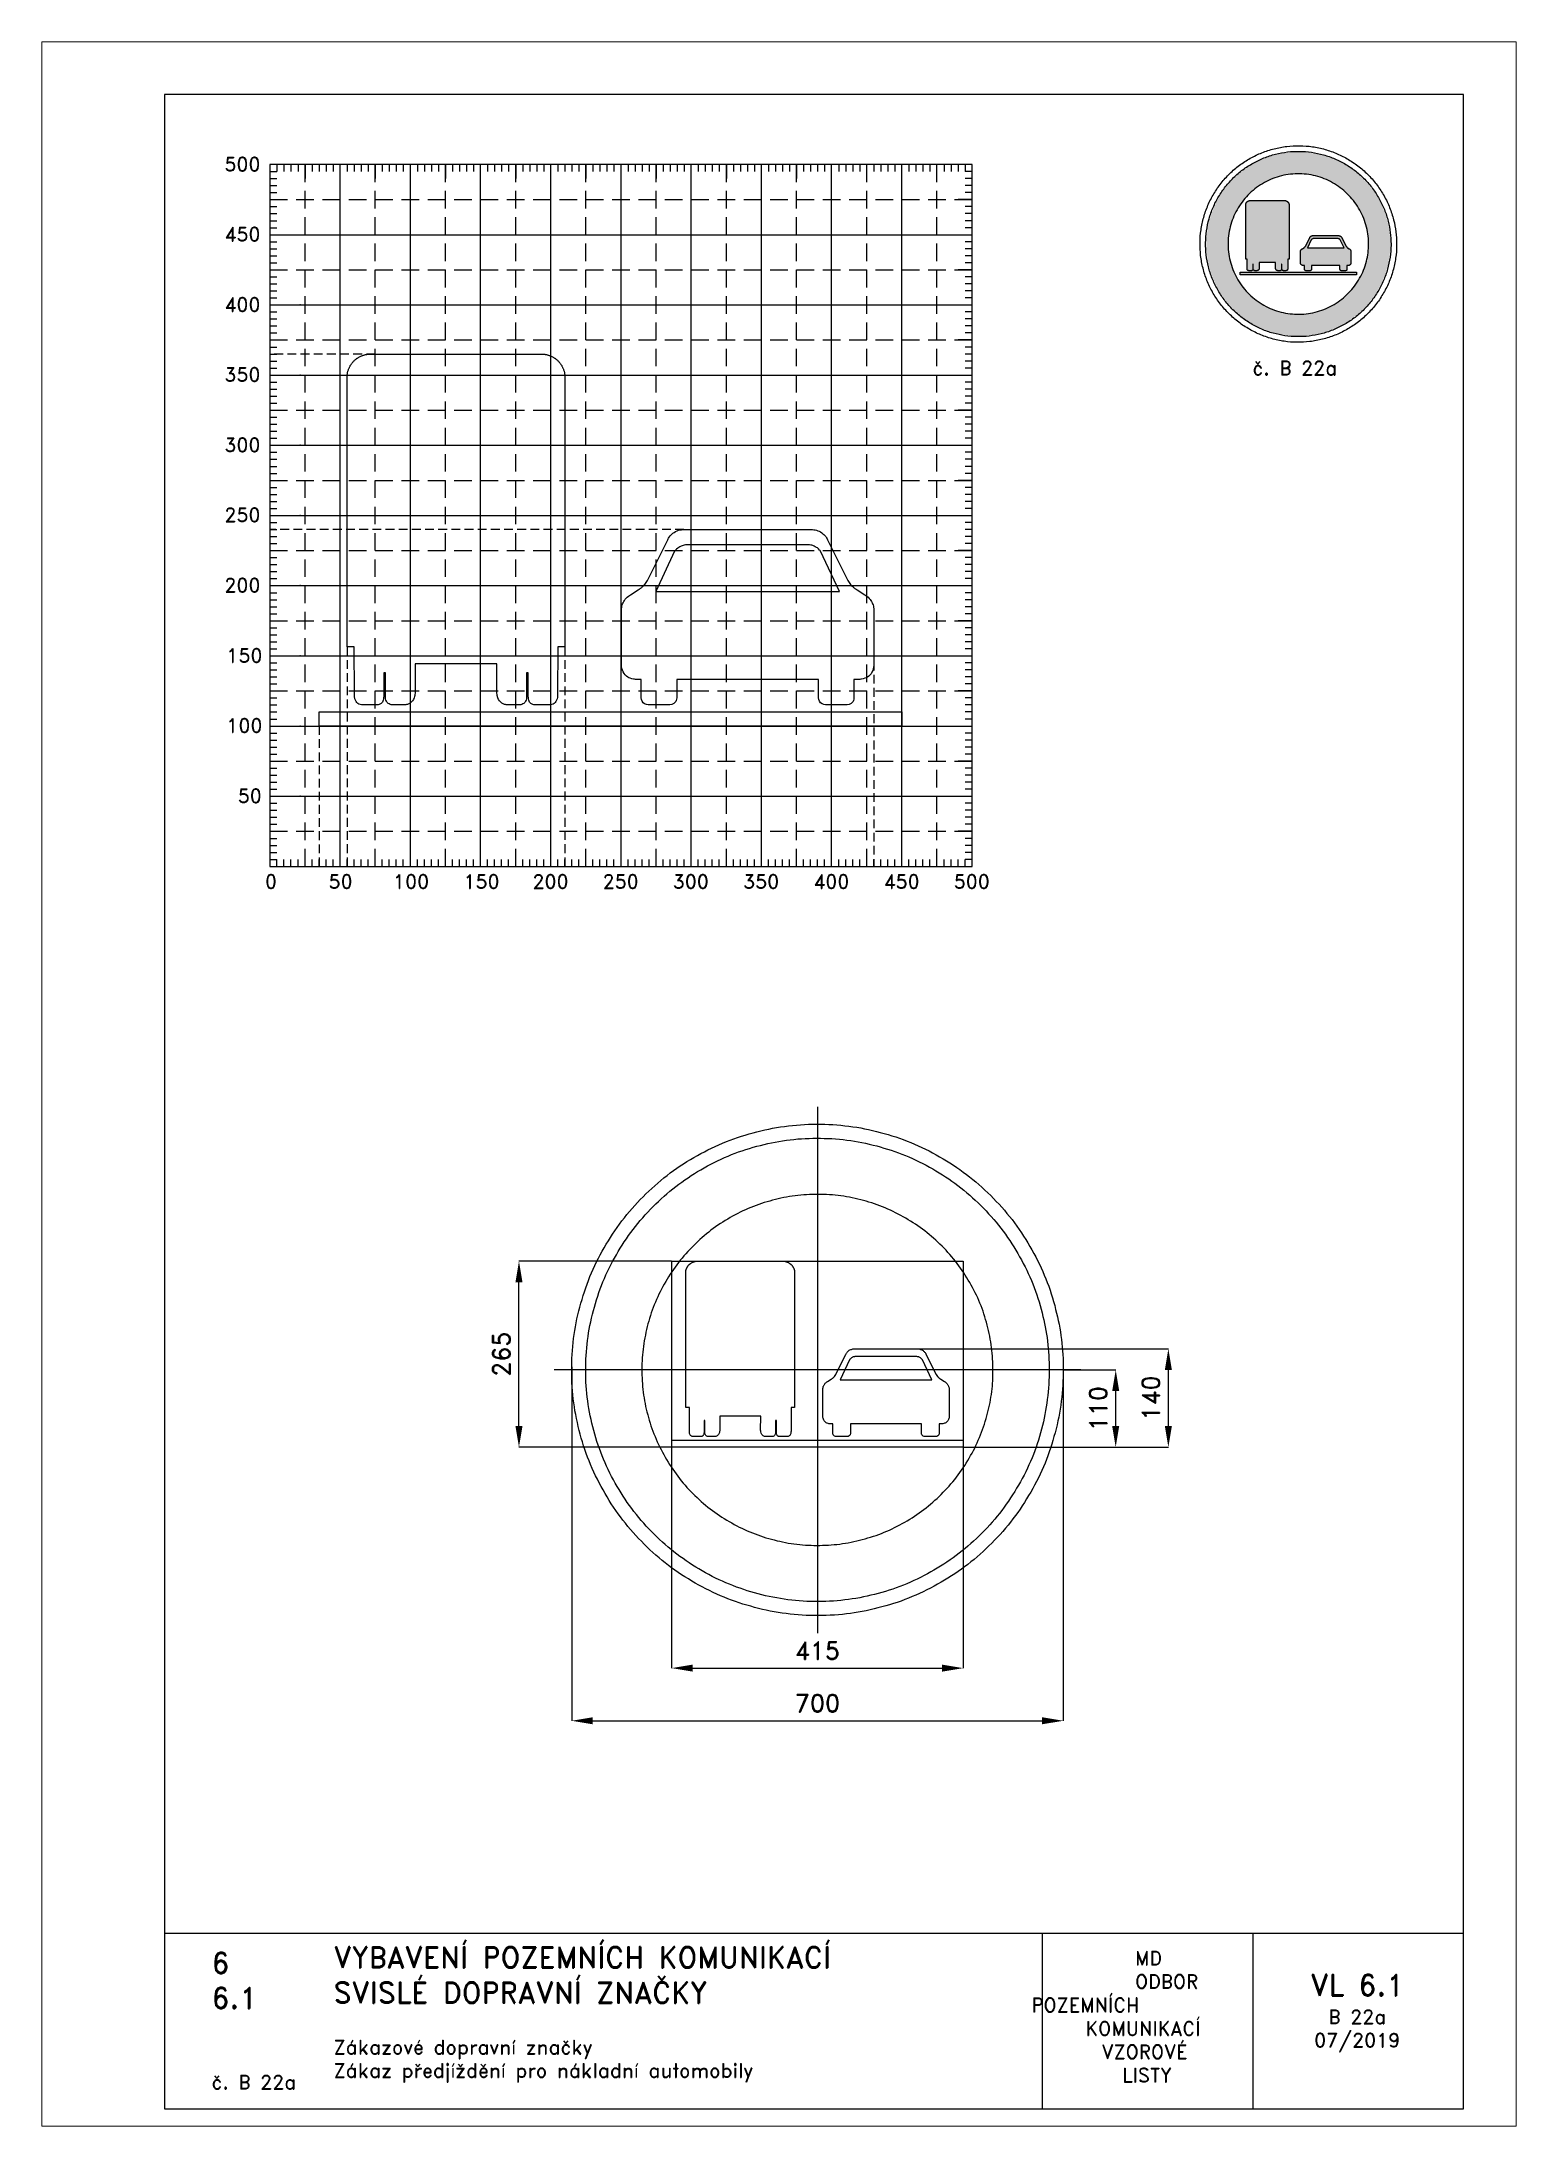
# Paper-space layout 'B 22a' of a CAD drawing. Header units: millimetres. Extents: x 0 to 210, y 0 to 297.
# The model-space entities are those that its viewports show. They can reach past a viewport. Long polylines and large blocks are cut down to what shows.
import ezdxf

# ---------------------------------------------------------------- set-up
doc = ezdxf.new("R2010")
doc.units = ezdxf.units.MM
doc.header["$LTSCALE"] = 5
doc.linetypes.add('ČERCHOVANÁX2', pattern=[2, 1, -0.5, 0, -0.5])
doc.linetypes.add('ČÁRKOVANÁX2', pattern=[1.5, 1, -0.5])
for name, color, linetype in [('Kóty', 2, 'Continuous'), ('Pomocná', 2, 'Continuous'), ('Rozpiska', 7, 'Continuous'), ('Značka', 7, 'Continuous')]:
    doc.layers.add(name, color=color, linetype=linetype)
doc.layers.add('Rámeček', color=6, linetype='Continuous', plot=False)
doc.styles.get("Standard").update_dxf_attribs({"font": 'romand.shx', "height": 25})
doc.dimstyles.get("Standard").update_dxf_attribs({"dimtxt": 25, "dimasz": 30, "dimexe": 0.18, "dimexo": 0.0625, "dimgap": 12.5, "dimtad": 1, "dimdec": 0, "dimzin": 0, "dimdsep": 46, "dimtxsty": 'Standard', "dimcen": 0.09, "dimadec": 0, "dimazin": 0, "dimtfac": 1, "dimtdec": 0, "dimtofl": 0, "dimtmove": 0, "dimatfit": 3, "dimfxl": 1, "dimtolj": 1, "dimtzin": 0, "dimarcsym": 0})

psp = doc.layouts.new('B 22a')

# ---------------------------------------------------------------- texts
at = {"layer": 'Pomocná', "char_height": 2, "attachment_point": 1}
for s, insert in [('\\pi1.41968;500', (24.59, 280.57)), ('\\pi1.41968;450', (24.59, 270.57)), ('\\pi1.41968;400', (24.59, 260.57)), ('\\pi1.41968;350', (24.59, 250.57)), ('\\pi1.41968;300', (24.59, 240.57)), ('\\pi1.41968;250', (24.59, 230.57)), ('\\pi1.41968;200', (24.59, 220.57)), ('\\pi1.70539;150', (24.59, 210.57)), ('\\pi1.70539;100', (24.59, 200.57)), ('\\pi3.32444;50', (24.59, 190.57)), ('\\pi2.6146;0', (29.18, 178.35)), ('\\pi1.66222;50', (39.19, 178.35)), ('\\pi0.85269;100', (49.18, 178.35)), ('\\pi0.85269;150', (59.21, 178.35)), ('\\pi0.70984;200', (69.18, 178.35)), ('\\pi0.70984;250', (79.17, 178.35)), ('\\pi0.70984;300', (89.16, 178.35)), ('\\pi0.70984;350', (99.18, 178.35)), ('\\pi0.70984;400', (109.17, 178.35)), ('\\pi0.70984;450', (119.18, 178.35)), ('\\pi0.70984;500', (129.17, 178.35))]:
    psp.add_mtext_dynamic_manual_height_columns(s, width=6.5625, gutter_width=100, heights=[0], dxfattribs=dict(at, insert=insert))
at = {"layer": 'Rozpiska', "color": 7, "attachment_point": 1}
for s, width, heights, insert, char_height in [('\\pi7.13433;{\\C6;č. B 22a}', 27.9829, [2.67], (165.28, 251.51), 2), ('6', 149.0422, [0], (24.17, 24.77), 3), ('{\\C6;VYBAVENÍ POZEMNÍCH KOMUNIKACÍ\\P}SVISLÉ DOPRAVNÍ ZNAČKY{\\H1.34524x; }', 149.0422, [0], (41.56, 25.56), 3), ('\\pi14.7414;{\\C6;MD\\P\\pi2.36044;}ODBOR POZEMNÍCH{\\H1.57143x; }\\P\\pi7.69378;KOMUNIKACÍ{\\H1.5x; }\\P\\pi9.97949;{\\C6;VZOROVÉ\\H1.47619x; \\H0.67742x;\\P\\pi12.93187;LISTY\\H1.26984x; }', 33.1018, [0], (140.95, 24.95), 2), ('\\pi1.03113;{\\H1.5x;\\C6;VL 6.1\\P\\pi3.60253;\\H0.66667x;B 22a\\H1.66666x; \\H0.6x;\\P\\pi1.5549;07/2019\\H1.80159x; }', 16.0623, [0], (179.66, 21.61), 2), ('6.1', 149.0422, [0], (24.17, 19.78), 3), ('{\\C6;Zákazové dopravní značky\\P}Zákaz předjíždění pro nákladní automobily{\\H1.83333x; }', 149.0422, [0], (41.56, 12.29), 2), ('{\\C6;č. B 22a}', 18.3305, [2.67], (24.17, 7.28), 2)]:
    psp.add_mtext_dynamic_manual_height_columns(s, width=width, gutter_width=100, heights=heights, dxfattribs=dict(at, insert=insert, char_height=char_height))

msp = doc.modelspace()

# ---------------------------------------------------------------- texts
at = {"layer": 'Kóty', "char_height": 25, "attachment_point": 5, "rotation": 90}
for s, insert in [('\\A1;110', (399.8, -55)), ('\\A1;140', (474.8, -40))]:
    msp.add_mtext(s, dxfattribs=dict(at, insert=insert))

# ---------------------------------------------------------------- blocks, each defined once
blk = doc.blocks.new('*D2')
at = {"layer": 'Defpoints', "color": 0, "transparency": 16777216}
for p in [(-349.9, 4.7), (350, 0.1), (350, -499.8)]:
    blk.add_point(p, dxfattribs=at)
at = {"layer": 'Kóty', "color": 0, "lineweight": -2, "transparency": 16777216}
for p, q in [((-349.9, 4.6), (-349.9, -500)), ((350, 0.1), (350, -500)), ((-319.9, -499.8), (320, -499.8))]:
    blk.add_line(p, q, dxfattribs=at)
at = {"layer": 'Kóty', "color": 0, "transparency": 16777216}
for points in [[(-319.9, -494.8), (-319.9, -504.8), (-349.9, -499.8)], [(320, -494.8), (320, -504.8), (350, -499.8)]]:
    blk.add_solid(points, dxfattribs=at)
at = {"layer": 'Kóty', "color": 0, "transparency": 16777216, "insert": (0.1, -474.8), "char_height": 25, "attachment_point": 5}
blk.add_mtext('\\A1;700', dxfattribs=at)
blk = doc.blocks.new('*D3')
at = {"layer": 'Defpoints', "color": 0, "transparency": 16777216}
for p in [(-425, 155), (-207.5, 155), (-207.5, -110)]:
    blk.add_point(p, dxfattribs=at)
at = {"layer": 'Kóty', "color": 0, "lineweight": -2, "transparency": 16777216}
for p, q in [((-207.6, 155), (-425.2, 155)), ((-425, -80), (-425, 125)), ((-207.6, -110), (-425.2, -110))]:
    blk.add_line(p, q, dxfattribs=at)
at = {"layer": 'Kóty', "color": 0, "transparency": 16777216}
for points in [[(-430, 125), (-420, 125), (-425, 155)], [(-430, -80), (-420, -80), (-425, -110)]]:
    blk.add_solid(points, dxfattribs=at)
at = {"layer": 'Kóty', "color": 0, "transparency": 16777216, "insert": (-450, 22.5), "char_height": 25, "attachment_point": 5, "rotation": 90}
blk.add_mtext('\\A1;265', dxfattribs=at)
blk = doc.blocks.new('*D4')
at = {"layer": 'Defpoints', "color": 0, "transparency": 16777216}
for p in [(-207.6, -110), (207.6, -110), (207.6, -424.8)]:
    blk.add_point(p, dxfattribs=at)
at = {"layer": 'Kóty', "color": 0, "lineweight": -2, "transparency": 16777216}
for p, q in [((-207.6, -110.1), (-207.6, -425)), ((207.6, -110.1), (207.6, -425)), ((-177.6, -424.8), (177.6, -424.8))]:
    blk.add_line(p, q, dxfattribs=at)
at = {"layer": 'Kóty', "color": 0, "transparency": 16777216}
for points in [[(-177.6, -419.8), (-177.6, -429.8), (-207.6, -424.8)], [(177.6, -419.8), (177.6, -429.8), (207.6, -424.8)]]:
    blk.add_solid(points, dxfattribs=at)
at = {"layer": 'Kóty', "color": 0, "transparency": 16777216, "insert": (0, -399.8), "char_height": 25, "attachment_point": 5}
blk.add_mtext('\\A1;415', dxfattribs=at)

# ---------------------------------------------------------------- dimensions: what is measured, and where the dimension line sits
at = {"layer": 'Kóty'}
dim = msp.add_linear_dim(base=(-425, 155), p1=(-207.5, -110), p2=(-207.5, 155), angle=90, dimstyle='Standard', dxfattribs=at)
dim.commit()
dim.dimension.update_dxf_attribs({"geometry": '*D3', "text_midpoint": (-450, 22.5)})
for base, p1, p2, picture, middle in [((350, -499.8), (-349.9, 4.7), (350, 0.1), '*D2', (0.1, -474.8)), ((207.6, -424.8), (-207.6, -110), (207.6, -110), '*D4', (0, -399.8))]:
    dim = msp.add_linear_dim(base=base, p1=p1, p2=p2, dimstyle='Standard', dxfattribs=at)
    dim.commit()
    dim.dimension.update_dxf_attribs({"geometry": picture, "text_midpoint": middle})

# ---------------------------------------------------------------- linework, layer by layer
at = {"layer": 'Kóty'}
for p, q in [((140.1, 30), (500, 30)), ((350, 0), (425, 0)), ((499.8, -80), (499.8, 0)), ((424.8, -80), (424.8, -30)), ((207.6, -110), (425, -110)), ((207.6, -110), (500, -110))]:
    msp.add_line(p, q, dxfattribs=at)
for points in [[(494.8, 0), (504.8, 0), (499.8, 30)], [(419.8, -30), (429.8, -30), (424.8, 0)], [(419.8, -80), (429.8, -80), (424.8, -110)], [(494.8, -80), (504.8, -80), (499.8, -110)]]:
    msp.add_solid(points, dxfattribs=at)
at = {"layer": 'Značka', "color": 6, "linetype": 'ČERCHOVANÁX2', "lineweight": 25, "ltscale": 5}
for p, q in [((0, 375), (0, -375)), ((375, 0), (-375, 0))]:
    msp.add_line(p, q, dxfattribs=at)
at = {"layer": 'Značka', "color": 5}
for points in [[(350, 0.1), (350, -2.2), (350, -4.5, -0.032168), (346.5, -50.1, -0.035723), (336.9, -94.9, -0.036667), (321.9, -138.1, -0.034754), (300.8, -178.8, -0.034039), (275, -216.7, -0.034453), (244.3, -250.6, -0.03456), (209.6, -280.4, -0.034426), (171.1, -305.3, -0.034389), (129.8, -325.1, -0.034418), (86.2, -339.1, -0.034424), (41.2, -347.6, -0.034417), (-4.5, -349.9, -0.034416), (-50.2, -346.4, -0.034417), (-95, -336.7, -0.034417), (-138.2, -321.6, -0.034417), (-178.9, -300.7, -0.034417), (-216.7, -274.9, -0.034417), (-250.7, -244.1, -0.034417), (-280.5, -209.4, -0.034417), (-305.3, -170.9, -0.034417), (-325.2, -129.6, -0.034417), (-339.2, -86, -0.034417), (-347.7, -41, -0.034417), (-349.9, 4.7, -0.034417), (-346.5, 50.4, -0.034417), (-336.8, 95.1, -0.034417), (-321.7, 138.3, -0.034417), (-300.7, 179.1, -0.034417), (-274.9, 216.9, -0.034416), (-244.2, 250.8, -0.034418), (-209.5, 280.7, -0.034417), (-171, 305.5, -0.034415), (-129.7, 325.3, -0.034415), (-86.1, 339.3, -0.034415), (-41.1, 347.8, -0.034416), (4.6, 350.1, -0.034417), (50.3, 346.6, -0.034417), (95.1, 337, -0.034417), (138.3, 321.8, -0.034417), (179, 300.9, -0.034417), (216.8, 275.1, -0.034407), (250.8, 244.3, -0.034414), (280.6, 209.6, -0.034488), (305.4, 171.1, -0.034419), (325.3, 129.9, -0.034077), (339.3, 86.3, -0.03279), (347.6, 43.5, -0.034265), (350, 0.1)], [(-110, -65.7), (-139.2, -65.7), (-139.1, -86), (-139.2, -86.3), (-139.2, -86.6, -0.035431), (-139.3, -88.3, -0.045777), (-139.8, -89.9), (-140.3, -91), (-140.9, -92), (-141.7, -92.9), (-142.6, -93.6), (-143.5, -94.2), (-144.6, -94.6), (-145.2, -94.8), (-145.8, -94.9), (-146.4, -95), (-147, -95), (-147.2, -95), (-147.4, -95), (-155.2, -95), (-155.3, -95), (-155.4, -95), (-156.2, -94.9), (-157, -94.7), (-157.7, -94.3), (-158.4, -93.8), (-159, -93.2), (-159.5, -92.4), (-159.9, -91.5), (-160.1, -90.7), (-160.2, -89.9), (-160.3, -89), (-160.3, -88), (-160.3, -87.6), (-160.3, -72.1), (-161.5, -72.1), (-161.5, -87.6), (-161.5, -87.8), (-161.5, -88), (-161.5, -89.3, -0.033743), (-161.6, -90.6), (-161.8, -91.5), (-162.2, -92.4), (-162.5, -92.9), (-162.8, -93.4), (-163.3, -93.9), (-163.8, -94.2), (-164.2, -94.5), (-164.7, -94.7), (-165.5, -94.9), (-166.2, -95), (-166.4, -95), (-166.6, -95), (-175.9, -95), (-176.1, -95), (-176.2, -95), (-177.3, -94.9), (-178.3, -94.7), (-179.1, -94.4), (-179.8, -93.9), (-180.6, -93.3), (-181.1, -92.6), (-181.7, -91.6), (-182, -90.5), (-182.3, -89, -0.029961), (-182.4, -87.5), (-182.4, -87.2), (-182.4, -86.9), (-182.4, -53.6), (-187.5, -53.6), (-187.5, 138.7), (-187.5, 138.7), (-187.5, 138.8), (-187.5, 139.2), (-187.5, 139.6), (-187.5, 140.1), (-187.4, 140.5), (-187.4, 140.9), (-187.3, 141.3), (-187.2, 141.7), (-187.2, 142), (-187.1, 142.4), (-186.9, 142.9), (-186.8, 143.4), (-186.6, 143.9), (-186.5, 144.2), (-186.3, 144.6), (-186.2, 145.1), (-186, 145.4), (-185.8, 145.7), (-185.7, 146.1), (-185.5, 146.4), (-185.2, 146.8), (-185, 147.2), (-184.7, 147.7), (-184.4, 148), (-184.2, 148.4), (-183.9, 148.7), (-183.6, 149), (-183.4, 149.3), (-183.2, 149.6), (-182.9, 149.9), (-182.6, 150.2), (-182.2, 150.5), (-181.8, 150.9), (-181.5, 151.2), (-181.1, 151.4), (-180.8, 151.7), (-180.4, 151.9), (-180.1, 152.1), (-179.9, 152.3), (-179.5, 152.6), (-179.1, 152.8), (-178.6, 153), (-178.2, 153.3), (-177.8, 153.4), (-177.4, 153.6), (-177, 153.8), (-176.6, 153.9), (-176.2, 154.1), (-175.9, 154.2), (-175.5, 154.3), (-175.1, 154.4), (-174.6, 154.6), (-174, 154.7), (-173.6, 154.8), (-173.2, 154.8), (-172.7, 154.9), (-172.3, 154.9), (-172, 155), (-171.6, 155), (-171.2, 155), (-170.9, 155), (-170.8, 155), (-170.7, 155), (-170.7, 155), (-170.7, 155), (-170.7, 155), (-170.7, 155), (-170.7, 155), (-170.7, 155), (-170.7, 155), (-170.7, 155), (-170.7, 155), (-170.6, 155), (-170.6, 155), (-170.6, 155), (-170.6, 155), (-170.6, 155), (-170.6, 155), (-170.6, 155), (-110, 155), (-49.4, 155), (-49.4, 155), (-49.4, 155), (-49.4, 155), (-49.4, 155), (-49.4, 155), (-49.4, 155), (-49.3, 155), (-49.3, 155), (-49.3, 155), (-49.3, 155), (-49.3, 155), (-49.3, 155), (-49.3, 155), (-49.3, 155), (-49.3, 155), (-49.3, 155), (-49.2, 155), (-49.1, 155), (-48.8, 155), (-48.4, 155), (-48, 155), (-47.7, 154.9), (-47.3, 154.9), (-46.8, 154.8), (-46.4, 154.8), (-46, 154.7), (-45.4, 154.6), (-44.9, 154.4), (-44.5, 154.3), (-44.1, 154.2), (-43.8, 154.1), (-43.4, 153.9), (-43, 153.8), (-42.6, 153.6), (-42.2, 153.4), (-41.8, 153.3), (-41.4, 153), (-40.9, 152.8), (-40.5, 152.6), (-40.1, 152.3), (-39.9, 152.1), (-39.6, 151.9), (-39.2, 151.7), (-38.9, 151.4), (-38.5, 151.2), (-38.2, 150.9), (-37.8, 150.5), (-37.4, 150.2), (-37.1, 149.9), (-36.8, 149.6), (-36.6, 149.3), (-36.4, 149), (-36.1, 148.7), (-35.8, 148.4), (-35.6, 148), (-35.3, 147.7), (-35, 147.2), (-34.8, 146.8), (-34.5, 146.4), (-34.3, 146.1), (-34.2, 145.7), (-34, 145.4), (-33.8, 145.1), (-33.7, 144.6), (-33.5, 144.2), (-33.4, 143.9), (-33.2, 143.4), (-33.1, 142.9), (-32.9, 142.4), (-32.8, 142), (-32.8, 141.7), (-32.7, 141.3), (-32.6, 140.9), (-32.6, 140.5), (-32.5, 140.1), (-32.5, 139.6), (-32.5, 139.2, -0.010393), (-32.5, 138.8), (-32.5, 138.7), (-32.5, 138.7), (-32.5, -53.6), (-37.6, -53.6), (-37.6, -86.9), (-37.6, -87.2), (-37.6, -87.5, -0.02692), (-37.7, -89, -0.041155), (-38, -90.5), (-38.3, -91.6), (-38.9, -92.6), (-39.4, -93.3), (-40.2, -93.9), (-40.9, -94.4), (-41.7, -94.7), (-42.7, -94.9), (-43.8, -95), (-43.9, -95), (-44.1, -95), (-53.4, -95), (-53.6, -95), (-53.8, -95), (-54.5, -94.9), (-55.3, -94.7), (-55.8, -94.5), (-56.2, -94.2), (-56.7, -93.9), (-57.2, -93.4), (-57.5, -92.9), (-57.8, -92.4), (-58.2, -91.5), (-58.4, -90.6, -0.031543), (-58.5, -89.3), (-58.5, -88), (-58.5, -87.8), (-58.5, -87.6), (-58.5, -72.1), (-59.7, -72.1), (-59.7, -87.6), (-59.7, -88), (-59.7, -89), (-59.8, -89.9), (-59.9, -90.7), (-60.1, -91.5), (-60.5, -92.4), (-61, -93.2), (-61.6, -93.8), (-62.3, -94.3), (-63, -94.7), (-63.8, -94.9), (-64.6, -95), (-64.7, -95), (-64.8, -95), (-72.6, -95), (-72.8, -95), (-73, -95), (-73.6, -95), (-74.2, -94.9), (-74.8, -94.8), (-75.4, -94.6), (-76.5, -94.2), (-77.4, -93.6), (-78.3, -92.9), (-79.1, -92), (-79.7, -91), (-80.2, -89.9), (-80.7, -88.3, -0.039828), (-80.8, -86.6), (-80.8, -86.3), (-80.9, -86), (-80.8, -65.7), (-110, -65.7)], [(143.8, 30), (144.8, 29.9), (145.9, 29.7), (146.8, 29.4), (147.6, 29.1), (148.6, 28.7), (149.5, 28.2), (150.4, 27.6), (151.2, 27), (152, 26.4), (152.6, 25.6), (153.3, 24.9), (153.8, 24.1), (154.2, 23.4), (154.6, 22.7), (169.1, -6.4), (171, -9.2), (171.3, -9.5), (171.6, -9.9), (172, -10.2), (172.3, -10.6), (172.7, -10.9), (173.1, -11.2), (173.4, -11.5), (173.8, -11.8), (174.1, -12), (174.4, -12.2), (175, -12.6), (175.6, -13), (181, -16.5), (181.8, -17.1), (182.6, -17.6), (183.5, -18.3), (184.2, -19.1), (184.9, -19.8), (185.4, -20.6), (185.9, -21.4), (186.3, -22.2), (186.7, -23), (186.9, -23.7), (187.2, -24.7), (187.4, -25.6), (187.4, -26.1), (187.5, -26.5), (187.5, -66.8), (187.4, -68), (187.1, -69.2), (186.8, -70.5), (186.2, -71.7), (185.5, -72.7), (184.7, -73.6), (183.9, -74.4), (183, -75.1), (182.1, -75.6), (181.2, -76), (180, -76.4), (178.8, -76.6), (178.2, -76.7), (177.6, -76.7), (173.4, -76.7), (173.4, -90), (173.3, -90.9), (173, -91.8, -0.079289), (172.4, -93.1), (171.4, -94), (170, -94.6), (168.4, -95), (153.1, -95), (151.8, -94.7), (150.6, -94.3), (149.6, -93.5), (148.8, -92.4), (148.4, -91.2), (148.2, -90), (148.2, -76.7), (47.1, -76.7), (47.1, -90), (47, -90.9), (46.8, -91.8, -0.079366), (46.1, -93.1), (45.1, -94), (43.7, -94.6), (42.2, -95), (26.9, -95), (25.6, -94.7), (24.3, -94.3), (23.3, -93.5), (22.5, -92.4), (22.1, -91.2), (21.9, -90), (21.9, -76.7), (17.7, -76.7), (17, -76.7), (16.3, -76.6), (15.1, -76.3), (14, -76), (13.2, -75.6), (12.4, -75.1), (11.4, -74.4), (10.5, -73.5), (9.7, -72.6), (9, -71.5), (8.5, -70.2), (8.1, -68.9), (7.9, -67.9), (7.8, -66.8), (7.8, -26.5), (7.9, -26), (8, -25.4), (8.2, -24.5), (8.4, -23.6), (8.7, -22.9), (9, -22.2), (9.4, -21.4), (9.9, -20.5), (10.5, -19.7), (11.2, -18.9), (12, -18.1), (12.9, -17.5), (13.6, -17), (14.3, -16.5), (19.7, -13), (20.3, -12.6), (20.9, -12.2), (21.2, -12), (21.5, -11.8), (21.9, -11.5), (22.3, -11.2), (22.7, -10.9), (23, -10.5), (23.4, -10.2), (23.8, -9.8), (24.1, -9.5), (24.3, -9.2), (26.3, -6.4), (40.7, 22.7), (41, 23.2), (41.3, 23.8), (41.9, 24.6), (42.5, 25.4), (43.1, 26.1), (43.7, 26.6), (44.5, 27.3), (45.4, 28), (46.3, 28.5), (47.4, 29), (48.5, 29.4), (49.7, 29.7), (50.6, 29.9), (51.5, 30), (143.8, 30)]]:
    msp.add_lwpolyline(points, format="xyb", dxfattribs=at)
at = {"layer": 'Značka', "color": 1}
for points in [[(330, 0.1), (330, -2), (330, -4.2, -0.032166), (326.7, -47.2, -0.035722), (317.7, -89.5, -0.036665), (303.5, -130.2, -0.034754), (283.7, -168.6, -0.034039), (259.3, -204.3, -0.034453), (230.3, -236.3, -0.03456), (197.6, -264.4, -0.034426), (161.3, -287.8, -0.034389), (122.4, -306.5, -0.034418), (81.3, -319.7, -0.034424), (38.9, -327.7, -0.034417), (-4.3, -329.9, -0.034416), (-47.3, -326.6, -0.034417), (-89.5, -317.5, -0.034417), (-130.3, -303.2, -0.034416), (-168.7, -283.5, -0.034417), (-204.3, -259.1, -0.034417), (-236.3, -230.2, -0.034417), (-264.5, -197.4, -0.034417), (-287.9, -161.1, -0.034417), (-306.6, -122.2, -0.034417), (-319.8, -81.1, -0.034417), (-327.8, -38.7, -0.034417), (-329.9, 4.4, -0.034417), (-326.7, 47.5, -0.034417), (-317.6, 89.7, -0.034417), (-303.3, 130.4, -0.034416), (-283.6, 168.8, -0.034417), (-259.2, 204.5, -0.034418), (-230.2, 236.5, -0.034417), (-197.5, 264.6, -0.034415), (-161.2, 288, -0.034416), (-122.3, 306.8, -0.034417), (-81.2, 320, -0.034418), (-38.8, 328, -0.034417), (4.4, 330.1, -0.034417), (47.4, 326.8, -0.034417), (89.6, 317.7, -0.034415), (130.4, 303.5, -0.034416), (168.8, 283.7, -0.034418), (204.4, 259.4, -0.034406), (236.4, 230.4, -0.034413), (264.6, 197.6, -0.034487), (288, 161.4, -0.034418), (306.7, 122.5, -0.034077), (319.9, 81.3, -0.032792), (327.7, 41, -0.034265), (330, 0.1)], [(250, 0.1), (250, 1.8), (250, 3.4, 0.032169), (247.5, 36, 0.035722), (240.7, 68, 0.036667), (229.9, 98.9, 0.034753), (214.9, 127.9, 0.03404), (196.5, 155, 0.034453), (174.5, 179.2, 0.034563), (149.7, 200.5, 0.034428), (122.2, 218.2, 0.03439), (92.7, 232.4, 0.034416), (61.6, 242.4, 0.034424), (29.4, 248.5, 0.034418), (-3.2, 250.1, 0.034416), (-35.8, 247.6, 0.034415), (-67.8, 240.7, 0.034415), (-98.7, 229.9, 0.034416), (-127.8, 215, 0.034418), (-154.8, 196.5, 0.034417), (-179, 174.6, 0.034415), (-200.4, 149.8, 0.034417), (-218.1, 122.3, 0.034416), (-232.3, 92.8, 0.034416), (-242.3, 61.7, 0.034417), (-248.3, 29.5, 0.034417), (-249.9, -3.2, 0.034417), (-247.5, -35.8, 0.034417), (-240.6, -67.7, 0.034417), (-229.7, -98.6, 0.034417), (-214.8, -127.7, 0.034416), (-196.4, -154.7, 0.034416), (-174.4, -179, 0.034417), (-149.6, -200.3, 0.034417), (-122.1, -218, 0.034417), (-92.6, -232.2, 0.034417), (-61.5, -242.2, 0.034416), (-29.3, -248.3, 0.034416), (3.3, -249.9, 0.034417), (35.9, -247.4, 0.034418), (67.9, -240.5, 0.034416), (98.8, -229.7, 0.034417), (127.9, -214.7, 0.034417), (154.9, -196.3, 0.034405), (179.1, -174.3, 0.034415), (200.5, -149.5, 0.034488), (218.2, -122, 0.034417), (232.3, -92.6, 0.034078), (242.4, -61.4, 0.032788), (248.3, -30.9, 0.034264), (250, 0.1)]]:
    msp.add_lwpolyline(points, format="xyb", dxfattribs=at)
at = {"layer": 'Značka', "color": 6, "linetype": 'ČÁRKOVANÁX2', "ltscale": 2.5}
msp.add_lwpolyline([(-207.5, -110), (-207.5, 155), (207.5, 155), (207.5, -110), (-207.5, -110)], dxfattribs=at)
at = {"layer": 'Značka', "color": 5}
for points in [[(163, -14.1), (149.7, 14.5), (149.2, 14.9), (148.8, 15.4), (148.1, 16.1), (147.3, 16.8), (146.6, 17.3), (145.8, 17.8), (145, 18.1), (144.2, 18.5), (143.4, 18.7), (142.6, 18.9), (141.8, 19.1), (140.9, 19.1), (140.3, 19.1), (139.7, 19.1), (55.7, 19.1), (54.9, 19.1), (54.2, 19.1), (53.4, 19), (52.6, 18.9), (51.8, 18.7), (51, 18.5), (50.2, 18.1), (49.5, 17.8), (48.7, 17.3), (47.9, 16.8), (47.1, 16.1), (46.3, 15.2), (46, 14.9), (45.7, 14.5), (32.3, -14.1), (163, -14.1)], [(-207.5, -110), (-207.5, -100), (207.5, -100), (207.5, -110), (-207.5, -110)]]:
    msp.add_lwpolyline(points, dxfattribs=at)

msp.set_redraw_order([(e.dxf.handle, doc.entitydb.next_handle()) for e in msp.query("TEXT MTEXT ATTDEF DIMENSION ARC_DIMENSION")])  # texts and dimensions are drawn at this point

# ---------------------------------------------------------------- hatches: boundary and pattern name
at = {"layer": 'Značka'}
h = psp.add_hatch(color=10, dxfattribs=at)
h.dxf.hatch_style = 1
edge = h.paths.add_edge_path()
edge.add_arc((178.98, 268.17), 13.18, -0.3735, 0.0021, ccw=False)
edge.add_arc((178.25, 268.18), 13.91, 359.265, 359.621, ccw=False)
edge.add_arc((178.73, 268.16), 13.43, 351.9487, 359.318, ccw=False)
edge.add_arc((180.03, 267.97), 12.11, 343.7804, 351.9637, ccw=False)
edge.add_arc((180.27, 267.64), 11.79, 336.6355, 345.0349, ccw=False)
edge.add_arc((179.67, 267.89), 12.44, 328.6855, 336.6467, ccw=False)
edge.add_arc((179.35, 267.86), 12.7, 321.7699, 329.5679, ccw=False)
edge.add_arc((179.47, 267.76), 12.54, 313.8808, 321.7738, ccw=False)
edge.add_arc((179.38, 267.62), 12.51, 306.7376, 314.6545, ccw=False)
edge.add_arc((179.35, 267.66), 12.56, 298.8568, 306.7435, ccw=False)
edge.add_arc((179.19, 267.58), 12.57, 291.7529, 299.6325, ccw=False)
edge.add_arc((179.19, 267.57), 12.56, 283.874, 291.7587, ccw=False)
edge.add_arc((179.04, 267.53), 12.56, 276.7355, 284.6215, ccw=False)
edge.add_arc((179.03, 267.53), 12.56, 268.8716, 276.7571, ccw=False)
edge.add_arc((178.86, 267.54), 12.56, 261.7545, 269.638, ccw=False)
edge.add_arc((178.86, 267.53), 12.56, 253.8629, 261.7485, ccw=False)
edge.add_arc((178.7, 267.58), 12.56, 246.7445, 254.629, ccw=False)
edge.add_arc((178.7, 267.58), 12.56, 238.8661, 246.7515, ccw=False)
edge.add_arc((178.56, 267.67), 12.56, 231.7544, 239.639, ccw=False)
edge.add_arc((178.56, 267.67), 12.56, 223.8653, 231.7498, ccw=False)
edge.add_arc((178.44, 267.79), 12.56, 216.7444, 224.6297, ccw=False)
edge.add_arc((178.44, 267.79), 12.56, 208.8744, 216.7594, ccw=False)
edge.add_arc((178.36, 267.93), 12.56, 201.7446, 209.6288, ccw=False)
edge.add_arc((178.36, 267.94), 12.56, 193.8678, 201.7524, ccw=False)
edge.add_arc((178.32, 268.1), 12.56, 186.7456, 194.6303, ccw=False)
edge.add_arc((178.31, 268.1), 12.56, 178.8696, 186.7545, ccw=False)
edge.add_arc((178.32, 268.27), 12.56, 171.7458, 179.6303, ccw=False)
edge.add_arc((178.32, 268.27), 12.56, 163.8709, 171.7554, ccw=False)
edge.add_arc((178.36, 268.43), 12.56, 156.7438, 164.6285, ccw=False)
edge.add_arc((178.37, 268.43), 12.56, 148.8722, 156.7562, ccw=False)
edge.add_arc((178.45, 268.57), 12.56, 141.7445, 149.6283, ccw=False)
edge.add_arc((178.45, 268.57), 12.56, 133.8696, 141.7535, ccw=False)
edge.add_arc((178.57, 268.69), 12.56, 126.7477, 134.6322, ccw=False)
edge.add_arc((178.57, 268.69), 12.56, 118.8631, 126.7472, ccw=False)
edge.add_arc((178.72, 268.78), 12.56, 111.7509, 119.6368, ccw=False)
edge.add_arc((178.72, 268.77), 12.56, 103.8733, 111.7578, ccw=False)
edge.add_arc((178.88, 268.82), 12.56, 96.7362, 104.6204, ccw=False)
edge.add_arc((178.88, 268.82), 12.56, 88.8723, 96.7566, ccw=False)
edge.add_arc((179.05, 268.82), 12.56, 81.7532, 89.6393, ccw=False)
edge.add_arc((179.05, 268.82), 12.56, 73.863, 81.7484, ccw=False)
edge.add_arc((179.21, 268.77), 12.56, 66.7438, 74.6296, ccw=False)
edge.add_arc((179.21, 268.77), 12.56, 58.8662, 66.7514, ccw=False)
edge.add_arc((179.36, 268.68), 12.56, 51.7528, 59.6375, ccw=False)
edge.add_arc((179.35, 268.68), 12.56, 43.8681, 51.7506, ccw=False)
edge.add_arc((179.47, 268.56), 12.56, 36.7499, 44.6343, ccw=False)
edge.add_arc((179.5, 268.58), 12.53, 28.861, 36.7616, ccw=False)
edge.add_arc((179.56, 268.42), 12.56, 21.7276, 29.6119, ccw=False)
edge.add_arc((179.43, 268.37), 12.69, 13.9264, 21.7338, ccw=False)
edge.add_arc((179.62, 268.24), 12.54, 7.1993, 14.7119, ccw=False)
edge.add_arc((180.18, 268.31), 11.97, -0.6387, 7.2112, ccw=False)
edge = h.paths.add_edge_path(flags=16)
edge.add_line((188.96, 268.17), (188.96, 268.24))
edge.add_line((188.96, 268.24), (188.96, 268.31))
edge.add_arc((178.79, 268.18), 10.17, 0.6823, 8.0524)
edge.add_arc((179.77, 268.33), 9.17, 8.0355, 16.2186)
edge.add_arc((179.95, 268.58), 8.93, 14.9633, 23.3622)
edge.add_arc((179.5, 268.39), 9.43, 23.3584, 31.3195)
edge.add_arc((179.25, 268.41), 9.62, 30.4283, 38.2272)
edge.add_arc((179.35, 268.49), 9.5, 38.2187, 46.1125)
edge.add_arc((179.28, 268.6), 9.47, 45.3524, 53.2709)
edge.add_arc((179.25, 268.57), 9.51, 53.2567, 61.1432)
edge.add_arc((179.13, 268.62), 9.52, 60.3708, 68.2491)
edge.add_arc((179.14, 268.63), 9.51, 68.2373, 76.1226)
edge.add_arc((179.02, 268.66), 9.51, 75.3787, 83.2664)
edge.add_arc((179.01, 268.66), 9.51, 83.2362, 91.1211)
edge.add_arc((178.89, 268.66), 9.52, 90.3716, 98.2547)
edge.add_arc((178.89, 268.66), 9.51, 98.2535, 106.1383)
edge.add_arc((178.76, 268.63), 9.51, 105.3567, 113.2427)
edge.add_arc((178.76, 268.62), 9.52, 113.2541, 121.1388)
edge.add_arc((178.65, 268.56), 9.51, 120.3723, 128.2573)
edge.add_arc((178.65, 268.56), 9.51, 128.2369, 136.1219)
edge.add_arc((178.56, 268.47), 9.51, 135.3673, 143.2522)
edge.add_arc((178.56, 268.47), 9.51, 143.2457, 151.131)
edge.add_arc((178.5, 268.36), 9.52, 150.3716, 158.256)
edge.add_arc((178.5, 268.36), 9.51, 158.2457, 166.1309)
edge.add_arc((178.47, 268.23), 9.51, 165.3696, 173.2542)
edge.add_arc((178.47, 268.23), 9.51, 173.245, 181.1299)
edge.add_arc((178.47, 268.11), 9.52, 180.3687, 188.2532)
edge.add_arc((178.47, 268.1), 9.51, 188.2473, 196.1316)
edge.add_arc((178.51, 267.98), 9.51, 195.3682, 203.2532)
edge.add_arc((178.51, 267.98), 9.51, 203.2497, 211.134)
edge.add_arc((178.57, 267.87), 9.52, 210.367, 218.2509)
edge.add_arc((178.57, 267.87), 9.52, 218.2398, 226.1252)
edge.add_arc((178.66, 267.78), 9.51, 225.3752, 233.2595)
edge.add_arc((178.66, 267.78), 9.51, 233.2528, 241.1376)
edge.add_arc((178.78, 267.72), 9.52, 240.3671, 248.2514)
edge.add_arc((178.78, 267.72), 9.51, 248.2372, 256.1238)
edge.add_arc((178.9, 267.69), 9.52, 255.3807, 263.2644)
edge.add_arc((178.9, 267.69), 9.51, 263.2361, 271.1211)
edge.add_arc((179.03, 267.69), 9.51, 270.3699, 278.2564)
edge.add_arc((179.03, 267.69), 9.52, 278.2537, 286.1382)
edge.add_arc((179.15, 267.72), 9.51, 285.3574, 293.242)
edge.add_arc((179.15, 267.73), 9.52, 293.2541, 301.1387)
edge.add_arc((179.26, 267.79), 9.51, 300.3726, 308.2591)
edge.add_arc((179.26, 267.79), 9.52, 308.237, 316.1195)
edge.add_arc((179.35, 267.88), 9.52, 315.3733, 323.2584)
edge.add_arc((179.37, 267.87), 9.49, 323.2342, 331.1353)
edge.add_arc((179.41, 267.99), 9.51, 330.3875, 338.2724)
edge.add_arc((179.32, 268.03), 9.61, 338.2653, 346.0719)
edge.add_arc((179.46, 268.13), 9.5, 345.2897, 352.8018)
edge.add_arc((179.89, 268.07), 9.07, 352.7897, 360.6393)
h = psp.add_hatch(color=10, dxfattribs=at)
h.dxf.hatch_style = 1
edge = h.paths.add_edge_path()
edge.add_line((174.56, 265.55), (173.39, 265.55))
edge.add_line((173.39, 265.55), (173.39, 264.73))
edge.add_line((173.39, 264.73), (173.39, 264.72))
edge.add_line((173.39, 264.72), (173.39, 264.71))
edge.add_arc((172.92, 264.73), 0.466, 349.7817, 357.8985, ccw=False)
edge.add_arc((173.03, 264.71), 0.363, 339.4484, 349.9323, ccw=False)
edge.add_line((173.37, 264.58), (173.35, 264.54))
edge.add_line((173.35, 264.54), (173.32, 264.49))
edge.add_line((173.32, 264.49), (173.29, 264.46))
edge.add_line((173.29, 264.46), (173.25, 264.43))
edge.add_line((173.25, 264.43), (173.22, 264.41))
edge.add_line((173.22, 264.41), (173.17, 264.39))
edge.add_line((173.17, 264.39), (173.15, 264.38))
edge.add_line((173.15, 264.38), (173.12, 264.38))
edge.add_line((173.12, 264.38), (173.1, 264.38))
edge.add_line((173.1, 264.38), (173.08, 264.37))
edge.add_line((173.08, 264.37), (173.07, 264.37))
edge.add_line((173.07, 264.37), (173.06, 264.37))
edge.add_line((173.06, 264.37), (172.75, 264.37))
edge.add_line((172.75, 264.37), (172.75, 264.37))
edge.add_line((172.75, 264.37), (172.74, 264.37))
edge.add_line((172.74, 264.37), (172.71, 264.38))
edge.add_line((172.71, 264.38), (172.68, 264.39))
edge.add_line((172.68, 264.39), (172.65, 264.4))
edge.add_line((172.65, 264.4), (172.62, 264.42))
edge.add_line((172.62, 264.42), (172.6, 264.45))
edge.add_line((172.6, 264.45), (172.58, 264.48))
edge.add_line((172.58, 264.48), (172.56, 264.51))
edge.add_line((172.56, 264.51), (172.55, 264.55))
edge.add_line((172.55, 264.55), (172.55, 264.58))
edge.add_line((172.55, 264.58), (172.54, 264.61))
edge.add_line((172.54, 264.61), (172.54, 264.65))
edge.add_line((172.54, 264.65), (172.54, 264.67))
edge.add_line((172.54, 264.67), (172.54, 265.29))
edge.add_line((172.54, 265.29), (172.5, 265.29))
edge.add_line((172.5, 265.29), (172.5, 264.67))
edge.add_line((172.5, 264.67), (172.5, 264.66))
edge.add_line((172.5, 264.66), (172.5, 264.66))
edge.add_line((172.5, 264.66), (172.5, 264.6))
edge.add_arc((172.11, 264.61), 0.384, 351.0846, 358.815, ccw=False)
edge.add_line((172.49, 264.55), (172.48, 264.52))
edge.add_line((172.48, 264.52), (172.47, 264.48))
edge.add_line((172.47, 264.48), (172.46, 264.46))
edge.add_line((172.46, 264.46), (172.44, 264.44))
edge.add_line((172.44, 264.44), (172.43, 264.42))
edge.add_line((172.43, 264.42), (172.41, 264.4))
edge.add_line((172.41, 264.4), (172.39, 264.39))
edge.add_line((172.39, 264.39), (172.37, 264.39))
edge.add_line((172.37, 264.39), (172.34, 264.38))
edge.add_line((172.34, 264.38), (172.31, 264.37))
edge.add_line((172.31, 264.37), (172.3, 264.37))
edge.add_line((172.3, 264.37), (172.29, 264.37))
edge.add_line((172.29, 264.37), (171.92, 264.37))
edge.add_line((171.92, 264.37), (171.91, 264.37))
edge.add_line((171.91, 264.37), (171.91, 264.37))
edge.add_line((171.91, 264.37), (171.87, 264.38))
edge.add_line((171.87, 264.38), (171.83, 264.39))
edge.add_line((171.83, 264.39), (171.79, 264.4))
edge.add_line((171.79, 264.4), (171.76, 264.42))
edge.add_line((171.76, 264.42), (171.73, 264.44))
edge.add_line((171.73, 264.44), (171.71, 264.47))
edge.add_line((171.71, 264.47), (171.69, 264.51))
edge.add_line((171.69, 264.51), (171.68, 264.55))
edge.add_line((171.68, 264.55), (171.66, 264.61))
edge.add_arc((172.18, 264.67), 0.522, 179.2103, 186.0748, ccw=False)
edge.add_line((171.66, 264.68), (171.66, 264.69))
edge.add_line((171.66, 264.69), (171.66, 264.7))
edge.add_line((171.66, 264.7), (171.66, 266.03))
edge.add_line((171.66, 266.03), (171.46, 266.03))
edge.add_line((171.46, 266.03), (171.46, 273.72))
edge.add_line((171.46, 273.72), (171.46, 273.72))
edge.add_line((171.46, 273.72), (171.46, 273.73))
edge.add_line((171.46, 273.73), (171.46, 273.74))
edge.add_line((171.46, 273.74), (171.46, 273.76))
edge.add_line((171.46, 273.76), (171.46, 273.78))
edge.add_line((171.46, 273.78), (171.46, 273.79))
edge.add_line((171.46, 273.79), (171.46, 273.81))
edge.add_line((171.46, 273.81), (171.46, 273.83))
edge.add_line((171.46, 273.83), (171.47, 273.84))
edge.add_line((171.47, 273.84), (171.47, 273.85))
edge.add_line((171.47, 273.85), (171.47, 273.87))
edge.add_line((171.47, 273.87), (171.48, 273.89))
edge.add_line((171.48, 273.89), (171.49, 273.91))
edge.add_line((171.49, 273.91), (171.49, 273.93))
edge.add_line((171.49, 273.93), (171.5, 273.94))
edge.add_line((171.5, 273.94), (171.5, 273.96))
edge.add_line((171.5, 273.96), (171.51, 273.98))
edge.add_line((171.51, 273.98), (171.52, 273.99))
edge.add_line((171.52, 273.99), (171.52, 274))
edge.add_line((171.52, 274), (171.53, 274.02))
edge.add_line((171.53, 274.02), (171.54, 274.03))
edge.add_line((171.54, 274.03), (171.55, 274.05))
edge.add_line((171.55, 274.05), (171.56, 274.06))
edge.add_line((171.56, 274.06), (171.57, 274.08))
edge.add_line((171.57, 274.08), (171.58, 274.1))
edge.add_line((171.58, 274.1), (171.59, 274.11))
edge.add_line((171.59, 274.11), (171.6, 274.12))
edge.add_line((171.6, 274.12), (171.61, 274.14))
edge.add_line((171.61, 274.14), (171.62, 274.15))
edge.add_line((171.62, 274.15), (171.63, 274.16))
edge.add_line((171.63, 274.16), (171.64, 274.17))
edge.add_line((171.64, 274.17), (171.65, 274.18))
edge.add_line((171.65, 274.18), (171.67, 274.2))
edge.add_line((171.67, 274.2), (171.68, 274.21))
edge.add_line((171.68, 274.21), (171.7, 274.22))
edge.add_line((171.7, 274.22), (171.71, 274.23))
edge.add_line((171.71, 274.23), (171.73, 274.24))
edge.add_line((171.73, 274.24), (171.74, 274.25))
edge.add_line((171.74, 274.25), (171.75, 274.26))
edge.add_line((171.75, 274.26), (171.76, 274.27))
edge.add_line((171.76, 274.27), (171.78, 274.28))
edge.add_line((171.78, 274.28), (171.79, 274.29))
edge.add_line((171.79, 274.29), (171.81, 274.3))
edge.add_line((171.81, 274.3), (171.83, 274.3))
edge.add_line((171.83, 274.3), (171.85, 274.31))
edge.add_line((171.85, 274.31), (171.86, 274.32))
edge.add_line((171.86, 274.32), (171.88, 274.33))
edge.add_line((171.88, 274.33), (171.89, 274.33))
edge.add_line((171.89, 274.33), (171.91, 274.34))
edge.add_line((171.91, 274.34), (171.92, 274.34))
edge.add_line((171.92, 274.34), (171.94, 274.35))
edge.add_line((171.94, 274.35), (171.95, 274.35))
edge.add_line((171.95, 274.35), (171.97, 274.36))
edge.add_line((171.97, 274.36), (172, 274.36))
edge.add_line((172, 274.36), (172.01, 274.36))
edge.add_line((172.01, 274.36), (172.03, 274.37))
edge.add_line((172.03, 274.37), (172.05, 274.37))
edge.add_line((172.05, 274.37), (172.06, 274.37))
edge.add_line((172.06, 274.37), (172.08, 274.37))
edge.add_line((172.08, 274.37), (172.09, 274.37))
edge.add_line((172.09, 274.37), (172.11, 274.37))
edge.add_line((172.11, 274.37), (172.12, 274.37))
edge.add_line((172.12, 274.37), (172.12, 274.37))
edge.add_line((172.12, 274.37), (172.13, 274.37))
edge.add_line((172.13, 274.37), (172.13, 274.37))
edge.add_line((172.13, 274.37), (172.13, 274.37))
edge.add_line((172.13, 274.37), (172.13, 274.37))
edge.add_line((172.13, 274.37), (172.13, 274.37))
edge.add_line((172.13, 274.37), (172.13, 274.37))
edge.add_line((172.13, 274.37), (172.13, 274.37))
edge.add_line((172.13, 274.37), (172.13, 274.37))
edge.add_line((172.13, 274.37), (172.13, 274.37))
edge.add_line((172.13, 274.37), (172.13, 274.37))
edge.add_line((172.13, 274.37), (172.13, 274.37))
edge.add_line((172.13, 274.37), (172.13, 274.37))
edge.add_line((172.13, 274.37), (172.13, 274.37))
edge.add_line((172.13, 274.37), (172.13, 274.37))
edge.add_line((172.13, 274.37), (172.13, 274.37))
edge.add_line((172.13, 274.37), (172.13, 274.37))
edge.add_line((172.13, 274.37), (172.13, 274.37))
edge.add_line((172.13, 274.37), (174.56, 274.37))
edge.add_line((174.56, 274.37), (176.98, 274.37))
edge.add_line((176.98, 274.37), (176.98, 274.37))
edge.add_line((176.98, 274.37), (176.98, 274.37))
edge.add_line((176.98, 274.37), (176.98, 274.37))
edge.add_line((176.98, 274.37), (176.98, 274.37))
edge.add_line((176.98, 274.37), (176.98, 274.37))
edge.add_line((176.98, 274.37), (176.98, 274.37))
edge.add_line((176.98, 274.37), (176.98, 274.37))
edge.add_line((176.98, 274.37), (176.98, 274.37))
edge.add_line((176.98, 274.37), (176.98, 274.37))
edge.add_line((176.98, 274.37), (176.98, 274.37))
edge.add_line((176.98, 274.37), (176.99, 274.37))
edge.add_line((176.99, 274.37), (176.99, 274.37))
edge.add_line((176.99, 274.37), (176.99, 274.37))
edge.add_line((176.99, 274.37), (176.99, 274.37))
edge.add_line((176.99, 274.37), (176.99, 274.37))
edge.add_line((176.99, 274.37), (176.99, 274.37))
edge.add_line((176.99, 274.37), (176.99, 274.37))
edge.add_line((176.99, 274.37), (176.99, 274.37))
edge.add_line((176.99, 274.37), (177.01, 274.37))
edge.add_line((177.01, 274.37), (177.02, 274.37))
edge.add_line((177.02, 274.37), (177.03, 274.37))
edge.add_line((177.03, 274.37), (177.05, 274.37))
edge.add_line((177.05, 274.37), (177.07, 274.37))
edge.add_line((177.07, 274.37), (177.08, 274.37))
edge.add_line((177.08, 274.37), (177.1, 274.36))
edge.add_line((177.1, 274.36), (177.12, 274.36))
edge.add_line((177.12, 274.36), (177.14, 274.36))
edge.add_line((177.14, 274.36), (177.16, 274.35))
edge.add_line((177.16, 274.35), (177.18, 274.35))
edge.add_line((177.18, 274.35), (177.19, 274.34))
edge.add_line((177.19, 274.34), (177.21, 274.34))
edge.add_line((177.21, 274.34), (177.22, 274.33))
edge.add_line((177.22, 274.33), (177.24, 274.33))
edge.add_line((177.24, 274.33), (177.25, 274.32))
edge.add_line((177.25, 274.32), (177.27, 274.31))
edge.add_line((177.27, 274.31), (177.28, 274.3))
edge.add_line((177.28, 274.3), (177.3, 274.3))
edge.add_line((177.3, 274.3), (177.32, 274.29))
edge.add_line((177.32, 274.29), (177.34, 274.28))
edge.add_line((177.34, 274.28), (177.35, 274.27))
edge.add_line((177.35, 274.27), (177.36, 274.26))
edge.add_line((177.36, 274.26), (177.37, 274.25))
edge.add_line((177.37, 274.25), (177.39, 274.24))
edge.add_line((177.39, 274.24), (177.4, 274.23))
edge.add_line((177.4, 274.23), (177.42, 274.22))
edge.add_line((177.42, 274.22), (177.43, 274.21))
edge.add_line((177.43, 274.21), (177.44, 274.2))
edge.add_line((177.44, 274.2), (177.46, 274.18))
edge.add_line((177.46, 274.18), (177.47, 274.17))
edge.add_line((177.47, 274.17), (177.48, 274.16))
edge.add_line((177.48, 274.16), (177.49, 274.15))
edge.add_line((177.49, 274.15), (177.5, 274.14))
edge.add_line((177.5, 274.14), (177.51, 274.12))
edge.add_line((177.51, 274.12), (177.52, 274.11))
edge.add_line((177.52, 274.11), (177.53, 274.1))
edge.add_line((177.53, 274.1), (177.54, 274.08))
edge.add_line((177.54, 274.08), (177.56, 274.06))
edge.add_line((177.56, 274.06), (177.57, 274.05))
edge.add_line((177.57, 274.05), (177.58, 274.03))
edge.add_line((177.58, 274.03), (177.58, 274.02))
edge.add_line((177.58, 274.02), (177.59, 274))
edge.add_line((177.59, 274), (177.6, 273.99))
edge.add_line((177.6, 273.99), (177.6, 273.98))
edge.add_line((177.6, 273.98), (177.61, 273.96))
edge.add_line((177.61, 273.96), (177.62, 273.94))
edge.add_line((177.62, 273.94), (177.62, 273.93))
edge.add_line((177.62, 273.93), (177.63, 273.91))
edge.add_line((177.63, 273.91), (177.63, 273.89))
edge.add_line((177.63, 273.89), (177.64, 273.87))
edge.add_line((177.64, 273.87), (177.64, 273.85))
edge.add_line((177.64, 273.85), (177.65, 273.84))
edge.add_line((177.65, 273.84), (177.65, 273.83))
edge.add_line((177.65, 273.83), (177.65, 273.81))
edge.add_line((177.65, 273.81), (177.65, 273.79))
edge.add_line((177.65, 273.79), (177.66, 273.78))
edge.add_line((177.66, 273.78), (177.66, 273.76))
edge.add_line((177.66, 273.76), (177.66, 273.74))
edge.add_arc((177.24, 273.74), 0.414, -1.4574, 0.9244, ccw=False)
edge.add_line((177.66, 273.73), (177.66, 273.72))
edge.add_line((177.66, 273.72), (177.66, 273.72))
edge.add_line((177.66, 273.72), (177.66, 266.03))
edge.add_line((177.66, 266.03), (177.45, 266.03))
edge.add_line((177.45, 266.03), (177.45, 264.7))
edge.add_line((177.45, 264.7), (177.45, 264.69))
edge.add_line((177.45, 264.69), (177.45, 264.68))
edge.add_arc((176.87, 264.67), 0.581, -5.7632, 0.4049, ccw=False)
edge.add_arc((177.07, 264.65), 0.376, 344.7762, 354.203, ccw=False)
edge.add_line((177.44, 264.55), (177.42, 264.51))
edge.add_line((177.42, 264.51), (177.4, 264.47))
edge.add_line((177.4, 264.47), (177.38, 264.44))
edge.add_line((177.38, 264.44), (177.35, 264.42))
edge.add_line((177.35, 264.42), (177.32, 264.4))
edge.add_line((177.32, 264.4), (177.29, 264.39))
edge.add_line((177.29, 264.39), (177.25, 264.38))
edge.add_line((177.25, 264.38), (177.21, 264.37))
edge.add_line((177.21, 264.37), (177.2, 264.37))
edge.add_line((177.2, 264.37), (177.19, 264.37))
edge.add_line((177.19, 264.37), (176.82, 264.37))
edge.add_line((176.82, 264.37), (176.81, 264.37))
edge.add_line((176.81, 264.37), (176.81, 264.37))
edge.add_line((176.81, 264.37), (176.78, 264.38))
edge.add_line((176.78, 264.38), (176.75, 264.39))
edge.add_line((176.75, 264.39), (176.73, 264.39))
edge.add_line((176.73, 264.39), (176.71, 264.4))
edge.add_line((176.71, 264.4), (176.69, 264.42))
edge.add_line((176.69, 264.42), (176.67, 264.44))
edge.add_line((176.67, 264.44), (176.66, 264.46))
edge.add_line((176.66, 264.46), (176.64, 264.48))
edge.add_line((176.64, 264.48), (176.63, 264.52))
edge.add_line((176.63, 264.52), (176.62, 264.55))
edge.add_arc((177.03, 264.61), 0.411, 181.1723, 188.3991, ccw=False)
edge.add_line((176.62, 264.6), (176.62, 264.66))
edge.add_line((176.62, 264.66), (176.62, 264.66))
edge.add_line((176.62, 264.66), (176.62, 264.67))
edge.add_line((176.62, 264.67), (176.62, 265.29))
edge.add_line((176.62, 265.29), (176.57, 265.29))
edge.add_line((176.57, 265.29), (176.57, 264.67))
edge.add_line((176.57, 264.67), (176.57, 264.65))
edge.add_line((176.57, 264.65), (176.57, 264.61))
edge.add_line((176.57, 264.61), (176.57, 264.58))
edge.add_line((176.57, 264.58), (176.56, 264.55))
edge.add_line((176.56, 264.55), (176.55, 264.51))
edge.add_line((176.55, 264.51), (176.54, 264.48))
edge.add_line((176.54, 264.48), (176.52, 264.45))
edge.add_line((176.52, 264.45), (176.49, 264.42))
edge.add_line((176.49, 264.42), (176.47, 264.4))
edge.add_line((176.47, 264.4), (176.44, 264.39))
edge.add_line((176.44, 264.39), (176.4, 264.38))
edge.add_line((176.4, 264.38), (176.37, 264.37))
edge.add_line((176.37, 264.37), (176.37, 264.37))
edge.add_line((176.37, 264.37), (176.36, 264.37))
edge.add_line((176.36, 264.37), (176.05, 264.37))
edge.add_line((176.05, 264.37), (176.04, 264.37))
edge.add_line((176.04, 264.37), (176.04, 264.37))
edge.add_line((176.04, 264.37), (176.01, 264.38))
edge.add_line((176.01, 264.38), (175.99, 264.38))
edge.add_line((175.99, 264.38), (175.96, 264.38))
edge.add_line((175.96, 264.38), (175.94, 264.39))
edge.add_line((175.94, 264.39), (175.9, 264.41))
edge.add_line((175.9, 264.41), (175.86, 264.43))
edge.add_line((175.86, 264.43), (175.82, 264.46))
edge.add_line((175.82, 264.46), (175.79, 264.49))
edge.add_line((175.79, 264.49), (175.77, 264.54))
edge.add_line((175.77, 264.54), (175.75, 264.58))
edge.add_line((175.75, 264.58), (175.73, 264.64))
edge.add_arc((176.14, 264.72), 0.415, 181.4601, 190.5833, ccw=False)
edge.add_line((175.72, 264.71), (175.72, 264.72))
edge.add_line((175.72, 264.72), (175.72, 264.73))
edge.add_line((175.72, 264.73), (175.72, 265.55))
edge.add_line((175.72, 265.55), (174.56, 265.55))
h = psp.add_hatch(color=249, dxfattribs=at)
h.dxf.hatch_style = 1
h.paths.add_polyline_path([(185.48, 267.61), (184.94, 268.75), (184.93, 268.77), (184.91, 268.79), (184.88, 268.82), (184.85, 268.85), (184.82, 268.87), (184.79, 268.88), (184.76, 268.9), (184.72, 268.91), (184.69, 268.92), (184.66, 268.93), (184.63, 268.94), (184.59, 268.94), (184.57, 268.94), (184.54, 268.94), (181.18, 268.94), (181.15, 268.94), (181.12, 268.94), (181.09, 268.94), (181.06, 268.93), (181.03, 268.92), (181, 268.91), (180.97, 268.9), (180.94, 268.88), (180.9, 268.87), (180.87, 268.85), (180.84, 268.82), (180.81, 268.78), (180.8, 268.77), (180.78, 268.75), (180.25, 267.61)], flags=16)
edge = h.paths.add_edge_path()
edge.add_line((184.71, 269.37), (184.75, 269.37))
edge.add_line((184.75, 269.37), (184.79, 269.36))
edge.add_line((184.79, 269.36), (184.83, 269.35))
edge.add_line((184.83, 269.35), (184.86, 269.34))
edge.add_line((184.86, 269.34), (184.9, 269.32))
edge.add_line((184.9, 269.32), (184.94, 269.3))
edge.add_line((184.94, 269.3), (184.97, 269.28))
edge.add_line((184.97, 269.28), (185.01, 269.25))
edge.add_line((185.01, 269.25), (185.04, 269.23))
edge.add_line((185.04, 269.23), (185.06, 269.2))
edge.add_line((185.06, 269.2), (185.09, 269.17))
edge.add_line((185.09, 269.17), (185.11, 269.14))
edge.add_line((185.11, 269.14), (185.12, 269.11))
edge.add_line((185.12, 269.11), (185.14, 269.08))
edge.add_line((185.14, 269.08), (185.72, 267.92))
edge.add_line((185.72, 267.92), (185.8, 267.81))
edge.add_line((185.8, 267.81), (185.81, 267.79))
edge.add_line((185.81, 267.79), (185.82, 267.78))
edge.add_line((185.82, 267.78), (185.84, 267.77))
edge.add_line((185.84, 267.77), (185.85, 267.75))
edge.add_line((185.85, 267.75), (185.86, 267.74))
edge.add_line((185.86, 267.74), (185.88, 267.73))
edge.add_line((185.88, 267.73), (185.89, 267.71))
edge.add_line((185.89, 267.71), (185.91, 267.7))
edge.add_line((185.91, 267.7), (185.92, 267.69))
edge.add_line((185.92, 267.69), (185.93, 267.68))
edge.add_line((185.93, 267.68), (185.96, 267.67))
edge.add_line((185.96, 267.67), (185.98, 267.65))
edge.add_line((185.98, 267.65), (186.2, 267.51))
edge.add_line((186.2, 267.51), (186.23, 267.49))
edge.add_line((186.23, 267.49), (186.26, 267.47))
edge.add_line((186.26, 267.47), (186.29, 267.44))
edge.add_line((186.29, 267.44), (186.33, 267.41))
edge.add_line((186.33, 267.41), (186.35, 267.38))
edge.add_line((186.35, 267.38), (186.37, 267.35))
edge.add_line((186.37, 267.35), (186.39, 267.32))
edge.add_line((186.39, 267.32), (186.41, 267.28))
edge.add_line((186.41, 267.28), (186.42, 267.26))
edge.add_line((186.42, 267.26), (186.43, 267.23))
edge.add_line((186.43, 267.23), (186.44, 267.19))
edge.add_line((186.44, 267.19), (186.45, 267.15))
edge.add_line((186.45, 267.15), (186.45, 267.13))
edge.add_line((186.45, 267.13), (186.46, 267.11))
edge.add_line((186.46, 267.11), (186.46, 265.5))
edge.add_line((186.46, 265.5), (186.45, 265.45))
edge.add_line((186.45, 265.45), (186.44, 265.41))
edge.add_line((186.44, 265.41), (186.43, 265.36))
edge.add_line((186.43, 265.36), (186.4, 265.31))
edge.add_line((186.4, 265.31), (186.38, 265.27))
edge.add_line((186.38, 265.27), (186.35, 265.23))
edge.add_line((186.35, 265.23), (186.31, 265.2))
edge.add_line((186.31, 265.2), (186.28, 265.17))
edge.add_line((186.28, 265.17), (186.24, 265.15))
edge.add_line((186.24, 265.15), (186.21, 265.13))
edge.add_line((186.21, 265.13), (186.16, 265.12))
edge.add_line((186.16, 265.12), (186.11, 265.11))
edge.add_line((186.11, 265.11), (186.08, 265.11))
edge.add_line((186.08, 265.11), (186.06, 265.11))
edge.add_line((186.06, 265.11), (185.89, 265.11))
edge.add_line((185.89, 265.11), (185.89, 264.58))
edge.add_line((185.89, 264.58), (185.89, 264.54))
edge.add_line((185.89, 264.54), (185.88, 264.5))
edge.add_arc((185.71, 264.56), 0.176, 322.7754, 340.9091, ccw=False)
edge.add_line((185.85, 264.45), (185.81, 264.41))
edge.add_line((185.81, 264.41), (185.76, 264.39))
edge.add_line((185.76, 264.39), (185.69, 264.37))
edge.add_line((185.69, 264.37), (185.08, 264.37))
edge.add_line((185.08, 264.37), (185.03, 264.38))
edge.add_line((185.03, 264.38), (184.98, 264.4))
edge.add_line((184.98, 264.4), (184.94, 264.43))
edge.add_line((184.94, 264.43), (184.91, 264.48))
edge.add_line((184.91, 264.48), (184.89, 264.53))
edge.add_line((184.89, 264.53), (184.88, 264.58))
edge.add_line((184.88, 264.58), (184.88, 265.11))
edge.add_line((184.88, 265.11), (180.84, 265.11))
edge.add_line((180.84, 265.11), (180.84, 264.58))
edge.add_line((180.84, 264.58), (180.84, 264.54))
edge.add_line((180.84, 264.54), (180.83, 264.5))
edge.add_arc((180.66, 264.56), 0.18, 322.3428, 340.4941, ccw=False)
edge.add_line((180.8, 264.45), (180.76, 264.41))
edge.add_line((180.76, 264.41), (180.71, 264.39))
edge.add_line((180.71, 264.39), (180.65, 264.37))
edge.add_line((180.65, 264.37), (180.03, 264.37))
edge.add_line((180.03, 264.37), (179.98, 264.38))
edge.add_line((179.98, 264.38), (179.93, 264.4))
edge.add_line((179.93, 264.4), (179.89, 264.44))
edge.add_line((179.89, 264.44), (179.86, 264.48))
edge.add_line((179.86, 264.48), (179.84, 264.53))
edge.add_line((179.84, 264.53), (179.83, 264.58))
edge.add_line((179.83, 264.58), (179.83, 265.11))
edge.add_line((179.83, 265.11), (179.66, 265.11))
edge.add_line((179.66, 265.11), (179.64, 265.11))
edge.add_line((179.64, 265.11), (179.61, 265.11))
edge.add_line((179.61, 265.11), (179.56, 265.12))
edge.add_line((179.56, 265.12), (179.52, 265.14))
edge.add_line((179.52, 265.14), (179.48, 265.15))
edge.add_line((179.48, 265.15), (179.45, 265.17))
edge.add_line((179.45, 265.17), (179.41, 265.2))
edge.add_line((179.41, 265.2), (179.38, 265.23))
edge.add_line((179.38, 265.23), (179.34, 265.27))
edge.add_line((179.34, 265.27), (179.32, 265.32))
edge.add_line((179.32, 265.32), (179.29, 265.37))
edge.add_line((179.29, 265.37), (179.28, 265.42))
edge.add_line((179.28, 265.42), (179.27, 265.46))
edge.add_line((179.27, 265.46), (179.27, 265.5))
edge.add_line((179.27, 265.5), (179.27, 267.11))
edge.add_line((179.27, 267.11), (179.27, 267.13))
edge.add_line((179.27, 267.13), (179.28, 267.16))
edge.add_line((179.28, 267.16), (179.28, 267.19))
edge.add_line((179.28, 267.19), (179.29, 267.23))
edge.add_line((179.29, 267.23), (179.3, 267.26))
edge.add_line((179.3, 267.26), (179.32, 267.28))
edge.add_line((179.32, 267.28), (179.33, 267.32))
edge.add_line((179.33, 267.32), (179.35, 267.35))
edge.add_line((179.35, 267.35), (179.38, 267.39))
edge.add_line((179.38, 267.39), (179.41, 267.42))
edge.add_line((179.41, 267.42), (179.44, 267.45))
edge.add_line((179.44, 267.45), (179.47, 267.48))
edge.add_line((179.47, 267.48), (179.5, 267.5))
edge.add_line((179.5, 267.5), (179.53, 267.51))
edge.add_line((179.53, 267.51), (179.75, 267.65))
edge.add_line((179.75, 267.65), (179.77, 267.67))
edge.add_line((179.77, 267.67), (179.79, 267.69))
edge.add_line((179.79, 267.69), (179.81, 267.69))
edge.add_line((179.81, 267.69), (179.82, 267.7))
edge.add_line((179.82, 267.7), (179.83, 267.71))
edge.add_line((179.83, 267.71), (179.85, 267.73))
edge.add_line((179.85, 267.73), (179.86, 267.74))
edge.add_line((179.86, 267.74), (179.88, 267.75))
edge.add_line((179.88, 267.75), (179.89, 267.77))
edge.add_line((179.89, 267.77), (179.91, 267.78))
edge.add_line((179.91, 267.78), (179.92, 267.79))
edge.add_line((179.92, 267.79), (179.93, 267.81))
edge.add_line((179.93, 267.81), (180.01, 267.92))
edge.add_line((180.01, 267.92), (180.59, 269.08))
edge.add_line((180.59, 269.08), (180.6, 269.1))
edge.add_line((180.6, 269.1), (180.61, 269.13))
edge.add_line((180.61, 269.13), (180.63, 269.16))
edge.add_line((180.63, 269.16), (180.66, 269.19))
edge.add_line((180.66, 269.19), (180.68, 269.22))
edge.add_line((180.68, 269.22), (180.7, 269.24))
edge.add_line((180.7, 269.24), (180.74, 269.27))
edge.add_line((180.74, 269.27), (180.77, 269.29))
edge.add_line((180.77, 269.29), (180.81, 269.32))
edge.add_line((180.81, 269.32), (180.85, 269.34))
edge.add_line((180.85, 269.34), (180.9, 269.35))
edge.add_line((180.9, 269.35), (180.94, 269.36))
edge.add_line((180.94, 269.36), (180.98, 269.37))
edge.add_line((180.98, 269.37), (181.02, 269.37))
edge.add_line((181.02, 269.37), (184.71, 269.37))
h.paths.add_polyline_path([(170.66, 263.77), (170.66, 264.17), (187.26, 264.17), (187.26, 263.77)])

# ---------------------------------------------------------------- linework, layer by layer
psp.add_line((32.5, 179.5), (37.5, 179.5))
at = {"layer": 'Pomocná'}
for p, q in [((33.5, 279.5), (33.5, 278.5)), ((34.5, 279.5), (34.5, 278.5)), ((35.5, 279.5), (35.5, 278.5)), ((36.5, 279.5), (36.5, 278.5)), ((37.5, 279.5), (37.5, 277.5)), ((38.5, 279.5), (38.5, 278.5)), ((39.5, 279.5), (39.5, 278.5)), ((40.5, 279.5), (40.5, 278.5)), ((41.5, 279.5), (41.5, 278.5)), ((43.5, 279.5), (43.5, 278.5)), ((44.5, 279.5), (44.5, 278.5)), ((45.5, 279.5), (45.5, 278.5)), ((46.5, 279.5), (46.5, 278.5)), ((47.5, 279.5), (47.5, 277.5)), ((48.5, 279.5), (48.5, 278.5)), ((49.5, 279.5), (49.5, 278.5)), ((50.5, 279.5), (50.5, 278.5)), ((51.5, 279.5), (51.5, 278.5)), ((53.5, 279.5), (53.5, 278.5)), ((54.5, 279.5), (54.5, 278.5)), ((55.5, 279.5), (55.5, 278.5)), ((56.5, 279.5), (56.5, 278.5)), ((57.5, 279.5), (57.5, 277.5)), ((58.5, 279.5), (58.5, 278.5)), ((59.5, 279.5), (59.5, 278.5)), ((60.5, 279.5), (60.5, 278.5)), ((61.5, 279.5), (61.5, 278.5)), ((63.5, 279.5), (63.5, 278.5)), ((64.5, 279.5), (64.5, 278.5)), ((65.5, 279.5), (65.5, 278.5)), ((66.5, 279.5), (66.5, 278.5)), ((67.5, 279.5), (67.5, 277.5)), ((68.5, 279.5), (68.5, 278.5)), ((69.5, 279.5), (69.5, 278.5)), ((70.5, 279.5), (70.5, 278.5)), ((71.5, 279.5), (71.5, 278.5)), ((73.5, 279.5), (73.5, 278.5)), ((74.5, 279.5), (74.5, 278.5)), ((75.5, 279.5), (75.5, 278.5)), ((76.5, 279.5), (76.5, 278.5)), ((77.5, 279.5), (77.5, 277.5)), ((78.5, 279.5), (78.5, 278.5)), ((79.5, 279.5), (79.5, 278.5)), ((80.5, 279.5), (80.5, 278.5)), ((81.5, 279.5), (81.5, 278.5)), ((83.5, 279.5), (83.5, 278.5)), ((84.5, 279.5), (84.5, 278.5)), ((85.5, 279.5), (85.5, 278.5)), ((86.5, 279.5), (86.5, 278.5)), ((87.5, 279.5), (87.5, 277.5)), ((88.5, 279.5), (88.5, 278.5)), ((89.5, 279.5), (89.5, 278.5)), ((90.5, 279.5), (90.5, 278.5)), ((91.5, 279.5), (91.5, 278.5)), ((93.5, 279.5), (93.5, 278.5)), ((94.5, 279.5), (94.5, 278.5)), ((95.5, 279.5), (95.5, 278.5)), ((96.5, 279.5), (96.5, 278.5)), ((97.5, 279.5), (97.5, 277.5)), ((98.5, 279.5), (98.5, 278.5)), ((99.5, 279.5), (99.5, 278.5)), ((100.5, 279.5), (100.5, 278.5)), ((101.5, 279.5), (101.5, 278.5)), ((103.5, 279.5), (103.5, 278.5)), ((104.5, 279.5), (104.5, 278.5)), ((105.5, 279.5), (105.5, 278.5)), ((106.5, 279.5), (106.5, 278.5)), ((107.5, 279.5), (107.5, 277.5)), ((108.5, 279.5), (108.5, 278.5)), ((109.5, 279.5), (109.5, 278.5)), ((110.5, 279.5), (110.5, 278.5)), ((111.5, 279.5), (111.5, 278.5)), ((113.5, 279.5), (113.5, 278.5)), ((114.5, 279.5), (114.5, 278.5)), ((115.5, 279.5), (115.5, 278.5)), ((116.5, 279.5), (116.5, 278.5)), ((118.5, 279.5), (118.5, 278.5)), ((119.5, 279.5), (119.5, 278.5)), ((120.5, 279.5), (120.5, 278.5)), ((121.5, 279.5), (121.5, 278.5)), ((123.5, 279.5), (123.5, 278.5)), ((124.5, 279.5), (124.5, 278.5)), ((125.5, 279.5), (125.5, 278.5)), ((126.5, 279.5), (126.5, 278.5)), ((128.5, 279.5), (128.5, 278.5)), ((129.5, 279.5), (129.5, 278.5)), ((130.5, 279.5), (130.5, 278.5)), ((131.5, 279.5), (131.5, 278.5)), ((32.5, 278.5), (33.5, 278.5)), ((32.5, 277.5), (33.5, 277.5)), ((32.5, 276.5), (33.5, 276.5)), ((132.5, 278.5), (131.5, 278.5)), ((132.5, 277.5), (131.5, 277.5)), ((132.5, 276.5), (131.5, 276.5)), ((32.5, 275.5), (33.5, 275.5)), ((32.5, 274.5), (34.5, 274.5)), ((32.5, 273.5), (33.5, 273.5)), ((132.5, 274.5), (130.5, 274.5)), ((132.5, 275.5), (131.5, 275.5)), ((132.5, 273.5), (131.5, 273.5)), ((32.5, 272.5), (33.5, 272.5)), ((32.5, 271.5), (33.5, 271.5)), ((32.5, 270.5), (33.5, 270.5)), ((132.5, 272.5), (131.5, 272.5)), ((132.5, 271.5), (131.5, 271.5)), ((132.5, 270.5), (131.5, 270.5)), ((32.5, 268.5), (33.5, 268.5)), ((32.5, 267.5), (33.5, 267.5)), ((132.5, 268.5), (131.5, 268.5)), ((132.5, 267.5), (131.5, 267.5)), ((32.5, 266.5), (33.5, 266.5)), ((32.5, 265.5), (33.5, 265.5)), ((32.5, 264.5), (34.5, 264.5)), ((132.5, 264.5), (130.5, 264.5)), ((132.5, 266.5), (131.5, 266.5)), ((132.5, 265.5), (131.5, 265.5)), ((32.5, 263.5), (33.5, 263.5)), ((32.5, 262.5), (33.5, 262.5)), ((32.5, 261.5), (33.5, 261.5)), ((132.5, 263.5), (131.5, 263.5)), ((132.5, 262.5), (131.5, 262.5)), ((132.5, 261.5), (131.5, 261.5)), ((32.5, 260.5), (33.5, 260.5)), ((32.5, 258.5), (33.5, 258.5)), ((132.5, 260.5), (131.5, 260.5)), ((132.5, 258.5), (131.5, 258.5)), ((32.5, 257.5), (33.5, 257.5)), ((32.5, 256.5), (33.5, 256.5)), ((32.5, 255.5), (33.5, 255.5)), ((132.5, 257.5), (131.5, 257.5)), ((132.5, 256.5), (131.5, 256.5)), ((132.5, 255.5), (131.5, 255.5)), ((32.5, 254.5), (34.5, 254.5)), ((32.5, 253.5), (33.5, 253.5)), ((32.5, 252.5), (33.5, 252.5)), ((132.5, 254.5), (130.5, 254.5)), ((132.5, 253.5), (131.5, 253.5)), ((132.5, 252.5), (131.5, 252.5)), ((32.5, 251.5), (33.5, 251.5)), ((32.5, 250.5), (33.5, 250.5)), ((132.5, 251.5), (131.5, 251.5)), ((132.5, 250.5), (131.5, 250.5)), ((32.5, 248.5), (33.5, 248.5)), ((32.5, 247.5), (33.5, 247.5)), ((132.5, 248.5), (131.5, 248.5)), ((132.5, 247.5), (131.5, 247.5)), ((32.5, 246.5), (33.5, 246.5)), ((32.5, 245.5), (33.5, 245.5)), ((32.5, 244.5), (34.5, 244.5)), ((132.5, 244.5), (130.5, 244.5)), ((132.5, 246.5), (131.5, 246.5)), ((132.5, 245.5), (131.5, 245.5)), ((32.5, 243.5), (33.5, 243.5)), ((32.5, 242.5), (33.5, 242.5)), ((32.5, 241.5), (33.5, 241.5)), ((132.5, 243.5), (131.5, 243.5)), ((132.5, 242.5), (131.5, 242.5)), ((132.5, 241.5), (131.5, 241.5)), ((32.5, 240.5), (33.5, 240.5)), ((32.5, 238.5), (33.5, 238.5)), ((132.5, 240.5), (131.5, 240.5)), ((132.5, 238.5), (131.5, 238.5)), ((32.5, 237.5), (33.5, 237.5)), ((32.5, 236.5), (33.5, 236.5)), ((32.5, 235.5), (33.5, 235.5)), ((132.5, 237.5), (131.5, 237.5)), ((132.5, 236.5), (131.5, 236.5)), ((132.5, 235.5), (131.5, 235.5)), ((32.5, 234.5), (34.5, 234.5)), ((32.5, 233.5), (33.5, 233.5)), ((32.5, 232.5), (33.5, 232.5)), ((132.5, 234.5), (130.5, 234.5)), ((132.5, 233.5), (131.5, 233.5)), ((132.5, 232.5), (131.5, 232.5)), ((32.5, 231.5), (33.5, 231.5)), ((32.5, 230.5), (33.5, 230.5)), ((132.5, 231.5), (131.5, 231.5)), ((132.5, 230.5), (131.5, 230.5)), ((32.5, 228.5), (33.5, 228.5)), ((32.5, 227.5), (33.5, 227.5)), ((32.5, 226.5), (33.5, 226.5)), ((132.5, 228.5), (131.5, 228.5)), ((132.5, 227.5), (131.5, 227.5)), ((132.5, 226.5), (131.5, 226.5)), ((32.5, 225.5), (33.5, 225.5)), ((32.5, 224.5), (34.5, 224.5)), ((32.5, 223.5), (33.5, 223.5)), ((132.5, 224.5), (130.5, 224.5)), ((132.5, 225.5), (131.5, 225.5)), ((132.5, 223.5), (131.5, 223.5)), ((32.5, 222.5), (33.5, 222.5)), ((32.5, 221.5), (33.5, 221.5)), ((32.5, 220.5), (33.5, 220.5)), ((132.5, 222.5), (131.5, 222.5)), ((132.5, 221.5), (131.5, 221.5)), ((132.5, 220.5), (131.5, 220.5)), ((32.5, 218.5), (33.5, 218.5)), ((32.5, 217.5), (33.5, 217.5)), ((132.5, 218.5), (131.5, 218.5)), ((132.5, 217.5), (131.5, 217.5)), ((32.5, 216.5), (33.5, 216.5)), ((32.5, 215.5), (33.5, 215.5)), ((32.5, 214.5), (34.5, 214.5)), ((132.5, 214.5), (130.5, 214.5)), ((132.5, 216.5), (131.5, 216.5)), ((132.5, 215.5), (131.5, 215.5)), ((32.5, 213.5), (33.5, 213.5)), ((32.5, 212.5), (33.5, 212.5)), ((32.5, 211.5), (33.5, 211.5)), ((132.5, 213.5), (131.5, 213.5)), ((132.5, 212.5), (131.5, 212.5)), ((132.5, 211.5), (131.5, 211.5)), ((32.5, 210.5), (33.5, 210.5)), ((32.5, 208.5), (33.5, 208.5)), ((132.5, 210.5), (131.5, 210.5)), ((132.5, 208.5), (131.5, 208.5)), ((32.5, 207.5), (33.5, 207.5)), ((32.5, 206.5), (33.5, 206.5)), ((32.5, 205.5), (33.5, 205.5)), ((132.5, 207.5), (131.5, 207.5)), ((132.5, 206.5), (131.5, 206.5)), ((132.5, 205.5), (131.5, 205.5)), ((32.5, 204.5), (34.5, 204.5)), ((32.5, 203.5), (33.5, 203.5)), ((32.5, 202.5), (33.5, 202.5)), ((132.5, 204.5), (130.5, 204.5)), ((132.5, 203.5), (131.5, 203.5)), ((132.5, 202.5), (131.5, 202.5)), ((32.5, 201.5), (33.5, 201.5)), ((32.5, 200.5), (33.5, 200.5)), ((132.5, 201.5), (131.5, 201.5)), ((132.5, 200.5), (131.5, 200.5)), ((32.5, 198.5), (33.5, 198.5)), ((32.5, 197.5), (33.5, 197.5)), ((32.5, 196.5), (33.5, 196.5)), ((132.5, 198.5), (131.5, 198.5)), ((132.5, 197.5), (131.5, 197.5)), ((132.5, 196.5), (131.5, 196.5)), ((32.5, 195.5), (33.5, 195.5)), ((32.5, 194.5), (34.5, 194.5)), ((32.5, 193.5), (33.5, 193.5)), ((132.5, 194.5), (130.5, 194.5)), ((132.5, 195.5), (131.5, 195.5)), ((132.5, 193.5), (131.5, 193.5)), ((32.5, 192.5), (33.5, 192.5)), ((32.5, 191.5), (33.5, 191.5)), ((32.5, 190.5), (33.5, 190.5)), ((132.5, 192.5), (131.5, 192.5)), ((132.5, 191.5), (131.5, 191.5)), ((132.5, 190.5), (131.5, 190.5)), ((32.5, 188.5), (33.5, 188.5)), ((32.5, 187.5), (33.5, 187.5)), ((132.5, 188.5), (131.5, 188.5)), ((132.5, 187.5), (131.5, 187.5)), ((32.5, 186.5), (33.5, 186.5)), ((32.5, 185.5), (33.5, 185.5)), ((32.5, 184.5), (34.5, 184.5)), ((132.5, 184.5), (130.5, 184.5)), ((132.5, 186.5), (131.5, 186.5)), ((132.5, 185.5), (131.5, 185.5)), ((32.5, 183.5), (33.5, 183.5)), ((32.5, 182.5), (33.5, 182.5)), ((32.5, 181.5), (33.5, 181.5)), ((37.5, 179.5), (37.5, 181.5)), ((47.5, 179.5), (47.5, 181.5)), ((57.5, 179.5), (57.5, 181.5)), ((67.5, 179.5), (67.5, 181.5)), ((77.5, 179.5), (77.5, 181.5)), ((87.5, 179.5), (87.5, 181.5)), ((97.5, 179.5), (97.5, 181.5)), ((107.5, 179.5), (107.5, 181.5)), ((117.5, 179.5), (117.5, 181.5)), ((127.5, 179.5), (127.5, 181.5)), ((132.5, 183.5), (131.5, 183.5)), ((132.5, 182.5), (131.5, 182.5)), ((132.5, 181.5), (131.5, 181.5)), ((32.5, 180.5), (33.5, 180.5)), ((33.5, 179.5), (33.5, 180.5)), ((34.5, 179.5), (34.5, 180.5)), ((35.5, 179.5), (35.5, 180.5)), ((36.5, 179.5), (36.5, 180.5)), ((38.5, 179.5), (38.5, 180.5)), ((39.5, 179.5), (39.5, 180.5)), ((40.5, 179.5), (40.5, 180.5)), ((41.5, 179.5), (41.5, 180.5)), ((43.5, 179.5), (43.5, 180.5)), ((44.5, 179.5), (44.5, 180.5)), ((45.5, 179.5), (45.5, 180.5)), ((46.5, 179.5), (46.5, 180.5)), ((48.5, 179.5), (48.5, 180.5)), ((49.5, 179.5), (49.5, 180.5)), ((50.5, 179.5), (50.5, 180.5)), ((51.5, 179.5), (51.5, 180.5)), ((53.5, 179.5), (53.5, 180.5)), ((54.5, 179.5), (54.5, 180.5)), ((55.5, 179.5), (55.5, 180.5)), ((56.5, 179.5), (56.5, 180.5)), ((58.5, 179.5), (58.5, 180.5)), ((59.5, 179.5), (59.5, 180.5)), ((60.5, 179.5), (60.5, 180.5)), ((61.5, 179.5), (61.5, 180.5)), ((63.5, 179.5), (63.5, 180.5)), ((64.5, 179.5), (64.5, 180.5)), ((65.5, 179.5), (65.5, 180.5)), ((66.5, 179.5), (66.5, 180.5)), ((68.5, 179.5), (68.5, 180.5)), ((69.5, 179.5), (69.5, 180.5)), ((70.5, 179.5), (70.5, 180.5)), ((71.5, 179.5), (71.5, 180.5)), ((73.5, 179.5), (73.5, 180.5)), ((74.5, 179.5), (74.5, 180.5)), ((75.5, 179.5), (75.5, 180.5)), ((76.5, 179.5), (76.5, 180.5)), ((78.5, 179.5), (78.5, 180.5)), ((79.5, 179.5), (79.5, 180.5)), ((80.5, 179.5), (80.5, 180.5)), ((81.5, 179.5), (81.5, 180.5)), ((83.5, 179.5), (83.5, 180.5)), ((84.5, 179.5), (84.5, 180.5)), ((85.5, 179.5), (85.5, 180.5)), ((86.5, 179.5), (86.5, 180.5)), ((88.5, 179.5), (88.5, 180.5)), ((89.5, 179.5), (89.5, 180.5)), ((90.5, 179.5), (90.5, 180.5)), ((91.5, 179.5), (91.5, 180.5)), ((93.5, 179.5), (93.5, 180.5)), ((94.5, 179.5), (94.5, 180.5)), ((95.5, 179.5), (95.5, 180.5)), ((96.5, 179.5), (96.5, 180.5)), ((98.5, 179.5), (98.5, 180.5)), ((99.5, 179.5), (99.5, 180.5)), ((100.5, 179.5), (100.5, 180.5)), ((101.5, 179.5), (101.5, 180.5)), ((103.5, 179.5), (103.5, 180.5)), ((104.5, 179.5), (104.5, 180.5)), ((105.5, 179.5), (105.5, 180.5)), ((106.5, 179.5), (106.5, 180.5)), ((108.5, 179.5), (108.5, 180.5)), ((109.5, 179.5), (109.5, 180.5)), ((110.5, 179.5), (110.5, 180.5)), ((111.5, 179.5), (111.5, 180.5)), ((113.5, 179.5), (113.5, 180.5)), ((114.5, 179.5), (114.5, 180.5)), ((115.5, 179.5), (115.5, 180.5)), ((116.5, 179.5), (116.5, 180.5)), ((118.5, 179.5), (118.5, 180.5)), ((119.5, 179.5), (119.5, 180.5)), ((120.5, 179.5), (120.5, 180.5)), ((121.5, 179.5), (121.5, 180.5)), ((123.5, 179.5), (123.5, 180.5)), ((124.5, 179.5), (124.5, 180.5)), ((125.5, 179.5), (125.5, 180.5)), ((126.5, 179.5), (126.5, 180.5)), ((128.5, 179.5), (128.5, 180.5)), ((129.5, 179.5), (129.5, 180.5)), ((130.5, 179.5), (130.5, 180.5)), ((132.5, 180.5), (131.5, 180.5)), ((131.5, 179.5), (131.5, 180.5))]:
    psp.add_line(p, q, dxfattribs=at)
at = {"layer": 'Pomocná', "linetype": 'ČÁRKOVANÁX2', "ltscale": 0.5}
for p, q in [((37.5, 179.5), (37.5, 279.5)), ((47.5, 179.5), (47.5, 279.5)), ((57.5, 179.5), (57.5, 279.5)), ((67.5, 179.5), (67.5, 279.5)), ((77.5, 179.5), (77.5, 279.5)), ((87.5, 179.5), (87.5, 279.5)), ((97.5, 179.5), (97.5, 279.5)), ((107.5, 179.5), (107.5, 279.5)), ((117.5, 179.5), (117.5, 279.5)), ((127.5, 179.5), (127.5, 279.5)), ((32.5, 274.5), (132.5, 274.5)), ((32.5, 264.5), (132.5, 264.5)), ((32.5, 254.5), (132.5, 254.5)), ((32.5, 244.5), (132.5, 244.5)), ((32.5, 234.5), (132.5, 234.5)), ((32.5, 224.5), (132.5, 224.5)), ((32.5, 214.5), (132.5, 214.5)), ((32.5, 204.5), (132.5, 204.5)), ((32.5, 194.5), (132.5, 194.5)), ((32.5, 184.5), (132.5, 184.5))]:
    psp.add_line(p, q, dxfattribs=at)
at = {"layer": 'Pomocná', "color": 6}
for p, q in [((42.5, 179.5), (42.5, 279.5)), ((52.5, 179.5), (52.5, 279.5)), ((62.5, 179.5), (62.5, 279.5)), ((72.5, 179.5), (72.5, 279.5)), ((82.5, 179.5), (82.5, 279.5)), ((92.5, 179.5), (92.5, 279.5)), ((102.5, 179.5), (102.5, 279.5)), ((112.5, 179.5), (112.5, 279.5)), ((122.5, 179.5), (122.5, 279.5)), ((32.5, 269.5), (132.5, 269.5)), ((32.5, 259.5), (132.5, 259.5)), ((32.5, 249.5), (132.5, 249.5)), ((32.5, 239.5), (132.5, 239.5)), ((32.5, 229.5), (132.5, 229.5)), ((32.5, 219.5), (132.5, 219.5)), ((32.5, 209.5), (132.5, 209.5)), ((32.5, 199.5), (132.5, 199.5)), ((32.5, 189.5), (132.5, 189.5))]:
    psp.add_line(p, q, dxfattribs=at)
at = {"layer": 'Pomocná', "linetype": 'ČÁRKOVANÁX2', "ltscale": 0.25}
for p, q in [((47.5, 252.5), (32.5, 252.5)), ((91.47, 227.5), (32.5, 227.5)), ((43.5, 210.78), (43.5, 179.5)), ((74.5, 210.78), (74.5, 179.5)), ((118.5, 208.68), (118.5, 179.5)), ((39.49, 199.5), (39.5, 179.5))]:
    psp.add_line(p, q, dxfattribs=at)
at = {"layer": 'Pomocná', "color": 7}
psp.add_lwpolyline([(32.5, 179.5), (132.5, 179.5), (132.5, 279.5), (32.5, 279.5)], close=True, dxfattribs=at)
at = {"layer": 'Pomocná'}
for p in [(36.81, 259.5), (36.81, 249.5), (36.81, 239.5), (36.81, 229.5), (36.81, 219.5), (36.81, 209.5), (36.81, 199.5), (36.81, 189.5)]:
    psp.add_point(p, dxfattribs=at)
at = {"layer": 'Rozpiska', "color": 7}
for p, q in [((17.5, 27.5), (202.5, 27.5)), ((142.5, 27.5), (142.5, 2.5)), ((172.5, 27.5), (172.5, 2.5))]:
    psp.add_line(p, q, dxfattribs=at)
psp.add_lwpolyline([(17.5, 2.5), (202.5, 2.5), (202.5, 289.5), (17.5, 289.5)], close=True, dxfattribs=at)
at = {"layer": 'Značka', "color": 7}
psp.add_lwpolyline([(192.96, 268.17, -0.001625), (192.96, 268.08, -0.001544), (192.96, 267.99, -0.032168), (192.82, 266.17, -0.035723), (192.43, 264.37, -0.036667), (191.83, 262.64, -0.034753), (190.99, 261.02, -0.034038), (189.96, 259.5, -0.034457), (188.73, 258.15, -0.034558), (187.34, 256.95, -0.034423), (185.8, 255.96, -0.03439), (184.15, 255.17, -0.034423), (182.4, 254.61, -0.03443), (180.6, 254.27, -0.034418), (178.77, 254.18, -0.034413), (176.95, 254.31, -0.034417), (175.16, 254.7, -0.034413), (173.43, 255.31, -0.034422), (171.8, 256.14, -0.034416), (170.29, 257.18, -0.034416), (168.93, 258.41, -0.034417), (167.73, 259.79, -0.034418), (166.74, 261.33, -0.034418), (165.95, 262.98, -0.034416), (165.39, 264.73, -0.034418), (165.05, 266.53, -0.034418), (164.96, 268.36, -0.034417), (165.1, 270.18, -0.034416), (165.48, 271.97, -0.034418), (166.09, 273.7, -0.034414), (166.93, 275.33, -0.034414), (167.96, 276.85, -0.034422), (169.19, 278.2, -0.034415), (170.58, 279.4, -0.034417), (172.12, 280.39, -0.034418), (173.77, 281.18, -0.034422), (175.51, 281.74, -0.034422), (177.31, 282.08, -0.034413), (179.14, 282.17, -0.034424), (180.97, 282.04, -0.034416), (182.76, 281.65, -0.034417), (184.49, 281.04, -0.034412), (186.11, 280.21, -0.034417), (187.63, 279.17, -0.034407), (188.98, 277.94, -0.034416), (190.18, 276.55, -0.034487), (191.17, 275.02, -0.034422), (191.96, 273.36, -0.034076), (192.53, 271.62, -0.03279), (192.86, 269.91, -0.034266), (192.96, 268.17)], format="xyb", dxfattribs=at)
at = {"layer": 'Značka', "color": 10}
for points in [[(192.16, 268.17, -0.001639), (192.16, 268.09, -0.001553), (192.16, 268, -0.032166), (192.02, 266.28, -0.035722), (191.66, 264.59, -0.036666), (191.09, 262.96, -0.034751), (190.3, 261.43, -0.034038), (189.33, 260, -0.034454), (188.17, 258.72, -0.034558), (186.86, 257.59, -0.034426), (185.41, 256.66, -0.034395), (183.85, 255.91, -0.034417), (182.21, 255.38, -0.034423), (180.51, 255.06, -0.03442), (178.78, 254.98, -0.034412), (177.06, 255.11, -0.034421), (175.37, 255.47, -0.034416), (173.74, 256.04, -0.03442), (172.21, 256.83, -0.034417), (170.78, 257.8, -0.034416), (169.5, 258.96, -0.03442), (168.38, 260.27, -0.034418), (167.44, 261.72, -0.034415), (166.69, 263.28, -0.034417), (166.16, 264.93, -0.034417), (165.84, 266.62, -0.034418), (165.76, 268.35, -0.034416), (165.89, 270.07, -0.034416), (166.25, 271.76, -0.034417), (166.82, 273.39, -0.034414), (167.61, 274.92, -0.034413), (168.59, 276.35, -0.034413), (169.75, 277.63, -0.034416), (171.06, 278.76, -0.034415), (172.51, 279.69, -0.034422), (174.06, 280.44, -0.034416), (175.71, 280.97, -0.034415), (177.4, 281.29, -0.034415), (179.13, 281.37, -0.034423), (180.85, 281.24, -0.03442), (182.54, 280.88, -0.034422), (184.17, 280.31, -0.034419), (185.71, 279.52, -0.034417), (187.13, 278.55, -0.034407), (188.41, 277.39, -0.034416), (189.54, 276.08, -0.034486), (190.47, 274.62, -0.034415), (191.22, 273.07, -0.034079), (191.75, 271.42, -0.032792), (192.06, 269.81, -0.034265), (192.16, 268.17)], [(188.96, 268.17), (188.96, 268.24), (188.96, 268.31, 0.032169), (188.86, 269.61, 0.035721), (188.58, 270.89, 0.036663), (188.15, 272.12, 0.034751), (187.55, 273.29, 0.034042), (186.81, 274.37, 0.034457), (185.93, 275.34, 0.034565), (184.94, 276.19, 0.034425), (183.84, 276.9, 0.034389), (182.66, 277.47, 0.03442), (181.42, 277.87, 0.03443), (180.13, 278.11, 0.034418), (178.83, 278.17, 0.03441), (177.52, 278.08, 0.034417), (176.24, 277.8, 0.034423), (175.01, 277.37, 0.034417), (173.84, 276.77, 0.034418), (172.76, 276.03, 0.034418), (171.79, 275.15, 0.034418), (170.94, 274.16, 0.03442), (170.23, 273.06, 0.034416), (169.66, 271.88, 0.034419), (169.26, 270.64, 0.034416), (169.02, 269.35, 0.034418), (168.96, 268.04, 0.034416), (169.06, 266.74, 0.034415), (169.33, 265.46, 0.034419), (169.76, 264.23, 0.034415), (170.36, 263.06, 0.034414), (171.1, 261.98, 0.03442), (171.98, 261.01, 0.034415), (172.97, 260.16, 0.034418), (174.07, 259.45, 0.034415), (175.25, 258.88, 0.034425), (176.5, 258.48, 0.034412), (177.78, 258.24, 0.034418), (179.09, 258.18, 0.034425), (180.39, 258.27, 0.034416), (181.67, 258.55, 0.034417), (182.91, 258.98, 0.034417), (184.07, 259.58, 0.034425), (185.15, 260.32, 0.034408), (186.12, 261.2, 0.034419), (186.97, 262.19, 0.034488), (187.68, 263.29, 0.034418), (188.25, 264.47, 0.034076), (188.65, 265.71, 0.032789), (188.89, 266.93, 0.034264), (188.96, 268.17)], [(174.56, 265.55), (173.39, 265.55), (173.39, 264.73), (173.39, 264.72), (173.39, 264.71, -0.035431), (173.38, 264.64, -0.045777), (173.37, 264.58), (173.35, 264.54), (173.32, 264.49), (173.29, 264.46), (173.25, 264.43), (173.22, 264.41), (173.17, 264.39), (173.15, 264.38), (173.12, 264.38), (173.1, 264.38), (173.08, 264.37), (173.07, 264.37), (173.06, 264.37), (172.75, 264.37), (172.75, 264.37), (172.74, 264.37), (172.71, 264.38), (172.68, 264.39), (172.65, 264.4), (172.62, 264.42), (172.6, 264.45), (172.58, 264.48), (172.56, 264.51), (172.55, 264.55), (172.55, 264.58), (172.54, 264.61), (172.54, 264.65), (172.54, 264.67), (172.54, 265.29), (172.5, 265.29), (172.5, 264.67), (172.5, 264.66), (172.5, 264.66), (172.5, 264.6, -0.033743), (172.49, 264.55), (172.48, 264.52), (172.47, 264.48), (172.46, 264.46), (172.44, 264.44), (172.43, 264.42), (172.41, 264.4), (172.39, 264.39), (172.37, 264.39), (172.34, 264.38), (172.31, 264.37), (172.3, 264.37), (172.29, 264.37), (171.92, 264.37), (171.91, 264.37), (171.91, 264.37), (171.87, 264.38), (171.83, 264.39), (171.79, 264.4), (171.76, 264.42), (171.73, 264.44), (171.71, 264.47), (171.69, 264.51), (171.68, 264.55), (171.66, 264.61, -0.029961), (171.66, 264.68), (171.66, 264.69), (171.66, 264.7), (171.66, 266.03), (171.46, 266.03), (171.46, 273.72), (171.46, 273.72), (171.46, 273.73), (171.46, 273.74), (171.46, 273.76), (171.46, 273.78), (171.46, 273.79), (171.46, 273.81), (171.46, 273.83), (171.47, 273.84), (171.47, 273.85), (171.47, 273.87), (171.48, 273.89), (171.49, 273.91), (171.49, 273.93), (171.5, 273.94), (171.5, 273.96), (171.51, 273.98), (171.52, 273.99), (171.52, 274), (171.53, 274.02), (171.54, 274.03), (171.55, 274.05), (171.56, 274.06), (171.57, 274.08), (171.58, 274.1), (171.59, 274.11), (171.6, 274.12), (171.61, 274.14), (171.62, 274.15), (171.63, 274.16), (171.64, 274.17), (171.65, 274.18), (171.67, 274.2), (171.68, 274.21), (171.7, 274.22), (171.71, 274.23), (171.73, 274.24), (171.74, 274.25), (171.75, 274.26), (171.76, 274.27), (171.78, 274.28), (171.79, 274.29), (171.81, 274.3), (171.83, 274.3), (171.85, 274.31), (171.86, 274.32), (171.88, 274.33), (171.89, 274.33), (171.91, 274.34), (171.92, 274.34), (171.94, 274.35), (171.95, 274.35), (171.97, 274.36), (172, 274.36), (172.01, 274.36), (172.03, 274.37), (172.05, 274.37), (172.06, 274.37), (172.08, 274.37), (172.09, 274.37), (172.11, 274.37), (172.12, 274.37), (172.12, 274.37), (172.13, 274.37), (172.13, 274.37), (172.13, 274.37), (172.13, 274.37), (172.13, 274.37), (172.13, 274.37), (172.13, 274.37), (172.13, 274.37), (172.13, 274.37), (172.13, 274.37), (172.13, 274.37), (172.13, 274.37), (172.13, 274.37), (172.13, 274.37), (172.13, 274.37), (172.13, 274.37), (172.13, 274.37), (174.56, 274.37), (176.98, 274.37), (176.98, 274.37), (176.98, 274.37), (176.98, 274.37), (176.98, 274.37), (176.98, 274.37), (176.98, 274.37), (176.98, 274.37), (176.98, 274.37), (176.98, 274.37), (176.98, 274.37), (176.99, 274.37), (176.99, 274.37), (176.99, 274.37), (176.99, 274.37), (176.99, 274.37), (176.99, 274.37), (176.99, 274.37), (176.99, 274.37), (177.01, 274.37), (177.02, 274.37), (177.03, 274.37), (177.05, 274.37), (177.07, 274.37), (177.08, 274.37), (177.1, 274.36), (177.12, 274.36), (177.14, 274.36), (177.16, 274.35), (177.18, 274.35), (177.19, 274.34), (177.21, 274.34), (177.22, 274.33), (177.24, 274.33), (177.25, 274.32), (177.27, 274.31), (177.28, 274.3), (177.3, 274.3), (177.32, 274.29), (177.34, 274.28), (177.35, 274.27), (177.36, 274.26), (177.37, 274.25), (177.39, 274.24), (177.4, 274.23), (177.42, 274.22), (177.43, 274.21), (177.44, 274.2), (177.46, 274.18), (177.47, 274.17), (177.48, 274.16), (177.49, 274.15), (177.5, 274.14), (177.51, 274.12), (177.52, 274.11), (177.53, 274.1), (177.54, 274.08), (177.56, 274.06), (177.57, 274.05), (177.58, 274.03), (177.58, 274.02), (177.59, 274), (177.6, 273.99), (177.6, 273.98), (177.61, 273.96), (177.62, 273.94), (177.62, 273.93), (177.63, 273.91), (177.63, 273.89), (177.64, 273.87), (177.64, 273.85), (177.65, 273.84), (177.65, 273.83), (177.65, 273.81), (177.65, 273.79), (177.66, 273.78), (177.66, 273.76), (177.66, 273.74, -0.010393), (177.66, 273.73), (177.66, 273.72), (177.66, 273.72), (177.66, 266.03), (177.45, 266.03), (177.45, 264.7), (177.45, 264.69), (177.45, 264.68, -0.02692), (177.45, 264.61, -0.041155), (177.44, 264.55), (177.42, 264.51), (177.4, 264.47), (177.38, 264.44), (177.35, 264.42), (177.32, 264.4), (177.29, 264.39), (177.25, 264.38), (177.21, 264.37), (177.2, 264.37), (177.19, 264.37), (176.82, 264.37), (176.81, 264.37), (176.81, 264.37), (176.78, 264.38), (176.75, 264.39), (176.73, 264.39), (176.71, 264.4), (176.69, 264.42), (176.67, 264.44), (176.66, 264.46), (176.64, 264.48), (176.63, 264.52), (176.62, 264.55, -0.031543), (176.62, 264.6), (176.62, 264.66), (176.62, 264.66), (176.62, 264.67), (176.62, 265.29), (176.57, 265.29), (176.57, 264.67), (176.57, 264.65), (176.57, 264.61), (176.57, 264.58), (176.56, 264.55), (176.55, 264.51), (176.54, 264.48), (176.52, 264.45), (176.49, 264.42), (176.47, 264.4), (176.44, 264.39), (176.4, 264.38), (176.37, 264.37), (176.37, 264.37), (176.36, 264.37), (176.05, 264.37), (176.04, 264.37), (176.04, 264.37), (176.01, 264.38), (175.99, 264.38), (175.96, 264.38), (175.94, 264.39), (175.9, 264.41), (175.86, 264.43), (175.82, 264.46), (175.79, 264.49), (175.77, 264.54), (175.75, 264.58), (175.73, 264.64, -0.039828), (175.72, 264.71), (175.72, 264.72), (175.72, 264.73), (175.72, 265.55), (174.56, 265.55)]]:
    psp.add_lwpolyline(points, format="xyb", dxfattribs=at)
at = {"layer": 'Značka', "color": 249}
psp.add_lwpolyline([(184.71, 269.37), (184.75, 269.37), (184.79, 269.36), (184.83, 269.35), (184.86, 269.34), (184.9, 269.32), (184.94, 269.3), (184.97, 269.28), (185.01, 269.25), (185.04, 269.23), (185.06, 269.2), (185.09, 269.17), (185.11, 269.14), (185.12, 269.11), (185.14, 269.08), (185.72, 267.92), (185.8, 267.81), (185.81, 267.79), (185.82, 267.78), (185.84, 267.77), (185.85, 267.75), (185.86, 267.74), (185.88, 267.73), (185.89, 267.71), (185.91, 267.7), (185.92, 267.69), (185.93, 267.68), (185.96, 267.67), (185.98, 267.65), (186.2, 267.51), (186.23, 267.49), (186.26, 267.47), (186.29, 267.44), (186.33, 267.41), (186.35, 267.38), (186.37, 267.35), (186.39, 267.32), (186.41, 267.28), (186.42, 267.26), (186.43, 267.23), (186.44, 267.19), (186.45, 267.15), (186.45, 267.13), (186.46, 267.11), (186.46, 265.5), (186.45, 265.45), (186.44, 265.41), (186.43, 265.36), (186.4, 265.31), (186.38, 265.27), (186.35, 265.23), (186.31, 265.2), (186.28, 265.17), (186.24, 265.15), (186.21, 265.13), (186.16, 265.12), (186.11, 265.11), (186.08, 265.11), (186.06, 265.11), (185.89, 265.11), (185.89, 264.58), (185.89, 264.54), (185.88, 264.5, -0.079289), (185.85, 264.45), (185.81, 264.41), (185.76, 264.39), (185.69, 264.37), (185.08, 264.37), (185.03, 264.38), (184.98, 264.4), (184.94, 264.43), (184.91, 264.48), (184.89, 264.53), (184.88, 264.58), (184.88, 265.11), (180.84, 265.11), (180.84, 264.58), (180.84, 264.54), (180.83, 264.5, -0.079366), (180.8, 264.45), (180.76, 264.41), (180.71, 264.39), (180.65, 264.37), (180.03, 264.37), (179.98, 264.38), (179.93, 264.4), (179.89, 264.44), (179.86, 264.48), (179.84, 264.53), (179.83, 264.58), (179.83, 265.11), (179.66, 265.11), (179.64, 265.11), (179.61, 265.11), (179.56, 265.12), (179.52, 265.14), (179.48, 265.15), (179.45, 265.17), (179.41, 265.2), (179.38, 265.23), (179.34, 265.27), (179.32, 265.32), (179.29, 265.37), (179.28, 265.42), (179.27, 265.46), (179.27, 265.5), (179.27, 267.11), (179.27, 267.13), (179.28, 267.16), (179.28, 267.19), (179.29, 267.23), (179.3, 267.26), (179.32, 267.28), (179.33, 267.32), (179.35, 267.35), (179.38, 267.39), (179.41, 267.42), (179.44, 267.45), (179.47, 267.48), (179.5, 267.5), (179.53, 267.51), (179.75, 267.65), (179.77, 267.67), (179.79, 267.69), (179.81, 267.69), (179.82, 267.7), (179.83, 267.71), (179.85, 267.73), (179.86, 267.74), (179.88, 267.75), (179.89, 267.77), (179.91, 267.78), (179.92, 267.79), (179.93, 267.81), (180.01, 267.92), (180.59, 269.08), (180.6, 269.1), (180.61, 269.13), (180.63, 269.16), (180.66, 269.19), (180.68, 269.22), (180.7, 269.24), (180.74, 269.27), (180.77, 269.29), (180.81, 269.32), (180.85, 269.34), (180.9, 269.35), (180.94, 269.36), (180.98, 269.37), (181.02, 269.37), (184.71, 269.37)], format="xyb", dxfattribs=at)
for points in [[(185.48, 267.61), (184.94, 268.75), (184.93, 268.77), (184.91, 268.79), (184.88, 268.82), (184.85, 268.85), (184.82, 268.87), (184.79, 268.88), (184.76, 268.9), (184.72, 268.91), (184.69, 268.92), (184.66, 268.93), (184.63, 268.94), (184.59, 268.94), (184.57, 268.94), (184.54, 268.94), (181.18, 268.94), (181.15, 268.94), (181.12, 268.94), (181.09, 268.94), (181.06, 268.93), (181.03, 268.92), (181, 268.91), (180.97, 268.9), (180.94, 268.88), (180.9, 268.87), (180.87, 268.85), (180.84, 268.82), (180.81, 268.78), (180.8, 268.77), (180.78, 268.75), (180.25, 267.61), (185.48, 267.61)], [(170.66, 263.77), (170.66, 264.17), (187.26, 264.17), (187.26, 263.77), (170.66, 263.77)]]:
    psp.add_lwpolyline(points, dxfattribs=at)
at = {"layer": 'Značka', "color": 60}
for points in [[(59, 208.35), (53.17, 208.35), (53.17, 204.29), (53.17, 204.23), (53.17, 204.18, -0.035431), (53.13, 203.85, -0.045777), (53.05, 203.53), (52.95, 203.3), (52.81, 203.1), (52.66, 202.93), (52.49, 202.78), (52.29, 202.67), (52.09, 202.58), (51.96, 202.55), (51.84, 202.52), (51.72, 202.51), (51.6, 202.5), (51.56, 202.5), (51.52, 202.5), (49.97, 202.5), (49.94, 202.5), (49.92, 202.5), (49.76, 202.52), (49.61, 202.57), (49.46, 202.64), (49.32, 202.73), (49.2, 202.87), (49.1, 203.03), (49.02, 203.19), (48.98, 203.37), (48.95, 203.53), (48.94, 203.69), (48.94, 203.9), (48.94, 203.97), (48.94, 207.09), (48.71, 207.09), (48.71, 203.99), (48.7, 203.95), (48.7, 203.91), (48.7, 203.64, -0.033743), (48.67, 203.39), (48.64, 203.2), (48.57, 203.03), (48.51, 202.92), (48.43, 202.81), (48.35, 202.73), (48.25, 202.65), (48.15, 202.6), (48.05, 202.56), (47.9, 202.52), (47.75, 202.5), (47.72, 202.5), (47.68, 202.5), (45.81, 202.5), (45.78, 202.5), (45.75, 202.5), (45.55, 202.52), (45.35, 202.56), (45.18, 202.63), (45.03, 202.71), (44.89, 202.84), (44.77, 202.98), (44.67, 203.18), (44.6, 203.39), (44.54, 203.7, -0.029961), (44.53, 204.01), (44.53, 204.07), (44.53, 204.12), (44.52, 210.78), (43.5, 210.78), (43.5, 249.23), (43.5, 249.25), (43.5, 249.26), (43.5, 249.34), (43.5, 249.43), (43.51, 249.51), (43.52, 249.6), (43.53, 249.68), (43.54, 249.76), (43.55, 249.83), (43.57, 249.9), (43.59, 249.99), (43.61, 250.07), (43.64, 250.17), (43.67, 250.27), (43.7, 250.35), (43.74, 250.43), (43.77, 250.51), (43.81, 250.59), (43.84, 250.65), (43.87, 250.71), (43.91, 250.79), (43.95, 250.86), (44, 250.95), (44.06, 251.03), (44.11, 251.1), (44.16, 251.17), (44.22, 251.24), (44.27, 251.31), (44.32, 251.36), (44.36, 251.41), (44.42, 251.47), (44.48, 251.53), (44.56, 251.61), (44.64, 251.68), (44.7, 251.73), (44.77, 251.79), (44.84, 251.84), (44.91, 251.89), (44.97, 251.93), (45.03, 251.96), (45.1, 252.01), (45.18, 252.05), (45.27, 252.1), (45.36, 252.15), (45.44, 252.19), (45.52, 252.23), (45.6, 252.26), (45.69, 252.29), (45.75, 252.31), (45.82, 252.34), (45.9, 252.36), (45.99, 252.38), (46.09, 252.41), (46.19, 252.43), (46.28, 252.45), (46.36, 252.46), (46.45, 252.48), (46.54, 252.49), (46.61, 252.49), (46.68, 252.5), (46.75, 252.5), (46.83, 252.5), (46.84, 252.5), (46.85, 252.5), (46.85, 252.5), (46.85, 252.5), (46.86, 252.5), (46.86, 252.5), (46.86, 252.5), (46.86, 252.5), (46.86, 252.5), (46.87, 252.5), (46.87, 252.5), (46.87, 252.5), (46.87, 252.5), (46.88, 252.5), (46.88, 252.5), (46.88, 252.5), (46.88, 252.5), (46.88, 252.5), (59, 252.5), (71.12, 252.5), (71.12, 252.5), (71.12, 252.5), (71.12, 252.5), (71.12, 252.5), (71.13, 252.5), (71.13, 252.5), (71.13, 252.5), (71.13, 252.5), (71.14, 252.5), (71.14, 252.5), (71.14, 252.5), (71.14, 252.5), (71.14, 252.5), (71.15, 252.5), (71.15, 252.5), (71.15, 252.5), (71.16, 252.5), (71.17, 252.5), (71.25, 252.5), (71.32, 252.5), (71.39, 252.49), (71.46, 252.49), (71.55, 252.48), (71.64, 252.46), (71.72, 252.45), (71.81, 252.43), (71.91, 252.41), (72.01, 252.38), (72.1, 252.36), (72.18, 252.34), (72.25, 252.31), (72.31, 252.29), (72.4, 252.26), (72.48, 252.23), (72.56, 252.19), (72.64, 252.15), (72.73, 252.1), (72.82, 252.05), (72.9, 252.01), (72.97, 251.96), (73.03, 251.93), (73.09, 251.89), (73.16, 251.84), (73.23, 251.79), (73.3, 251.73), (73.36, 251.68), (73.44, 251.61), (73.52, 251.53), (73.58, 251.47), (73.64, 251.41), (73.68, 251.36), (73.73, 251.31), (73.78, 251.24), (73.84, 251.17), (73.89, 251.1), (73.94, 251.03), (74, 250.95), (74.05, 250.86), (74.09, 250.79), (74.13, 250.71), (74.16, 250.65), (74.19, 250.59), (74.23, 250.51), (74.26, 250.43), (74.3, 250.35), (74.33, 250.27), (74.36, 250.17), (74.39, 250.07), (74.41, 249.99), (74.43, 249.9), (74.45, 249.83), (74.46, 249.76), (74.47, 249.68), (74.48, 249.6), (74.49, 249.51), (74.5, 249.43), (74.5, 249.34, -0.010393), (74.5, 249.26), (74.5, 249.25), (74.5, 249.23), (74.5, 210.78), (73.48, 210.78), (73.47, 204.12), (73.47, 204.07), (73.47, 204.01, -0.02692), (73.46, 203.7, -0.041155), (73.4, 203.39), (73.33, 203.18), (73.23, 202.98), (73.11, 202.84), (72.97, 202.71), (72.82, 202.63), (72.65, 202.56), (72.45, 202.52), (72.25, 202.5), (72.22, 202.5), (72.19, 202.5), (70.32, 202.5), (70.28, 202.5), (70.25, 202.5), (70.1, 202.52), (69.95, 202.56), (69.85, 202.6), (69.75, 202.65), (69.65, 202.73), (69.57, 202.81), (69.49, 202.92), (69.43, 203.03), (69.37, 203.2), (69.33, 203.39, -0.031543), (69.3, 203.64), (69.3, 203.91), (69.3, 203.95), (69.29, 203.99), (69.29, 207.09), (69.06, 207.09), (69.06, 203.97), (69.06, 203.9), (69.06, 203.69), (69.05, 203.53), (69.02, 203.37), (68.98, 203.19), (68.9, 203.03), (68.8, 202.87), (68.68, 202.73), (68.54, 202.64), (68.39, 202.57), (68.24, 202.52), (68.08, 202.5), (68.06, 202.5), (68.03, 202.5), (66.48, 202.5), (66.44, 202.5), (66.4, 202.5), (66.28, 202.51), (66.16, 202.52), (66.04, 202.55), (65.91, 202.58), (65.71, 202.67), (65.51, 202.78), (65.34, 202.93), (65.19, 203.1), (65.05, 203.3), (64.96, 203.53), (64.87, 203.85, -0.039828), (64.83, 204.18), (64.83, 204.23), (64.83, 204.29), (64.83, 208.35), (59, 208.35)], [(109.75, 227.5), (109.96, 227.47), (110.17, 227.43), (110.35, 227.39), (110.53, 227.33), (110.72, 227.25), (110.9, 227.15), (111.08, 227.03), (111.25, 226.9), (111.39, 226.77), (111.53, 226.63), (111.65, 226.48), (111.76, 226.31), (111.84, 226.18), (111.91, 226.04), (114.81, 220.22), (115.19, 219.66), (115.26, 219.59), (115.32, 219.53), (115.39, 219.45), (115.47, 219.38), (115.54, 219.32), (115.61, 219.26), (115.69, 219.2), (115.76, 219.14), (115.82, 219.1), (115.88, 219.05), (116, 218.98), (116.12, 218.9), (117.21, 218.2), (117.37, 218.09), (117.52, 217.98), (117.69, 217.84), (117.84, 217.69), (117.97, 217.54), (118.09, 217.38), (118.18, 217.22), (118.27, 217.05), (118.33, 216.91), (118.39, 216.76), (118.44, 216.57), (118.47, 216.37), (118.49, 216.28), (118.5, 216.19), (118.5, 208.14), (118.47, 207.9), (118.43, 207.66), (118.35, 207.4), (118.24, 207.16), (118.11, 206.96), (117.95, 206.77), (117.78, 206.62), (117.59, 206.48), (117.42, 206.38), (117.24, 206.3), (117, 206.22), (116.75, 206.18), (116.64, 206.17), (116.53, 206.15), (115.67, 206.15), (115.67, 203.51), (115.65, 203.32), (115.61, 203.13, -0.079289), (115.48, 202.89), (115.28, 202.7), (115, 202.57), (114.69, 202.5), (111.62, 202.5), (111.37, 202.55), (111.13, 202.64), (110.91, 202.8), (110.76, 203.02), (110.68, 203.26), (110.63, 203.51), (110.63, 206.15), (90.43, 206.15), (90.43, 203.51), (90.4, 203.32), (90.36, 203.14, -0.079366), (90.22, 202.89), (90.02, 202.7), (89.74, 202.57), (89.44, 202.5), (86.38, 202.5), (86.11, 202.55), (85.86, 202.65), (85.65, 202.81), (85.5, 203.03), (85.43, 203.26), (85.39, 203.51), (85.39, 206.15), (84.54, 206.15), (84.4, 206.17), (84.26, 206.19), (84.03, 206.23), (83.8, 206.3), (83.63, 206.38), (83.47, 206.48), (83.28, 206.62), (83.1, 206.79), (82.93, 206.99), (82.8, 207.2), (82.69, 207.46), (82.62, 207.72), (82.59, 207.93), (82.56, 208.14), (82.56, 216.19), (82.58, 216.3), (82.6, 216.41), (82.63, 216.59), (82.68, 216.77), (82.73, 216.91), (82.79, 217.05), (82.88, 217.23), (82.99, 217.39), (83.11, 217.56), (83.24, 217.72), (83.4, 217.87), (83.58, 218.01), (83.72, 218.1), (83.86, 218.2), (84.95, 218.9), (85.07, 218.98), (85.19, 219.06), (85.25, 219.1), (85.31, 219.14), (85.38, 219.2), (85.46, 219.26), (85.53, 219.33), (85.61, 219.39), (85.68, 219.47), (85.76, 219.54), (85.81, 219.6), (85.87, 219.66), (86.25, 220.22), (89.15, 226.04), (89.21, 226.15), (89.27, 226.25), (89.38, 226.43), (89.5, 226.59), (89.61, 226.71), (89.73, 226.83), (89.9, 226.97), (90.07, 227.09), (90.27, 227.21), (90.48, 227.31), (90.71, 227.39), (90.94, 227.44), (91.12, 227.47), (91.31, 227.5), (109.75, 227.5)]]:
    psp.add_lwpolyline(points, format="xyb", dxfattribs=at)
for points in [[(113.6, 218.68), (110.93, 224.4), (110.85, 224.49), (110.77, 224.58), (110.62, 224.73), (110.46, 224.87), (110.32, 224.96), (110.17, 225.05), (110, 225.13), (109.84, 225.2), (109.68, 225.25), (109.52, 225.29), (109.36, 225.31), (109.19, 225.32), (109.06, 225.33), (108.93, 225.33), (92.13, 225.33), (91.98, 225.33), (91.84, 225.32), (91.67, 225.31), (91.51, 225.28), (91.36, 225.24), (91.21, 225.19), (91.05, 225.13), (90.89, 225.05), (90.74, 224.96), (90.59, 224.85), (90.42, 224.71), (90.26, 224.55), (90.2, 224.47), (90.13, 224.4), (87.47, 218.68), (113.6, 218.68)], [(39.5, 199.5), (39.5, 201.5), (122.5, 201.5), (122.5, 199.5), (39.5, 199.5)]]:
    psp.add_lwpolyline(points, dxfattribs=at)

psp.set_redraw_order([(e.dxf.handle, doc.entitydb.next_handle()) for e in psp.query("TEXT MTEXT ATTDEF DIMENSION ARC_DIMENSION")])  # texts and dimensions are drawn at this point

# ---------------------------------------------------------------- viewports
at = {"layer": 'Rámeček'}
psp.add_viewport(center=(105, 148.5), size=(210, 297), view_center_point=(-54.71, 407.43), view_height=2970, dxfattribs=at)

doc.saveas('drawing.dxf')
